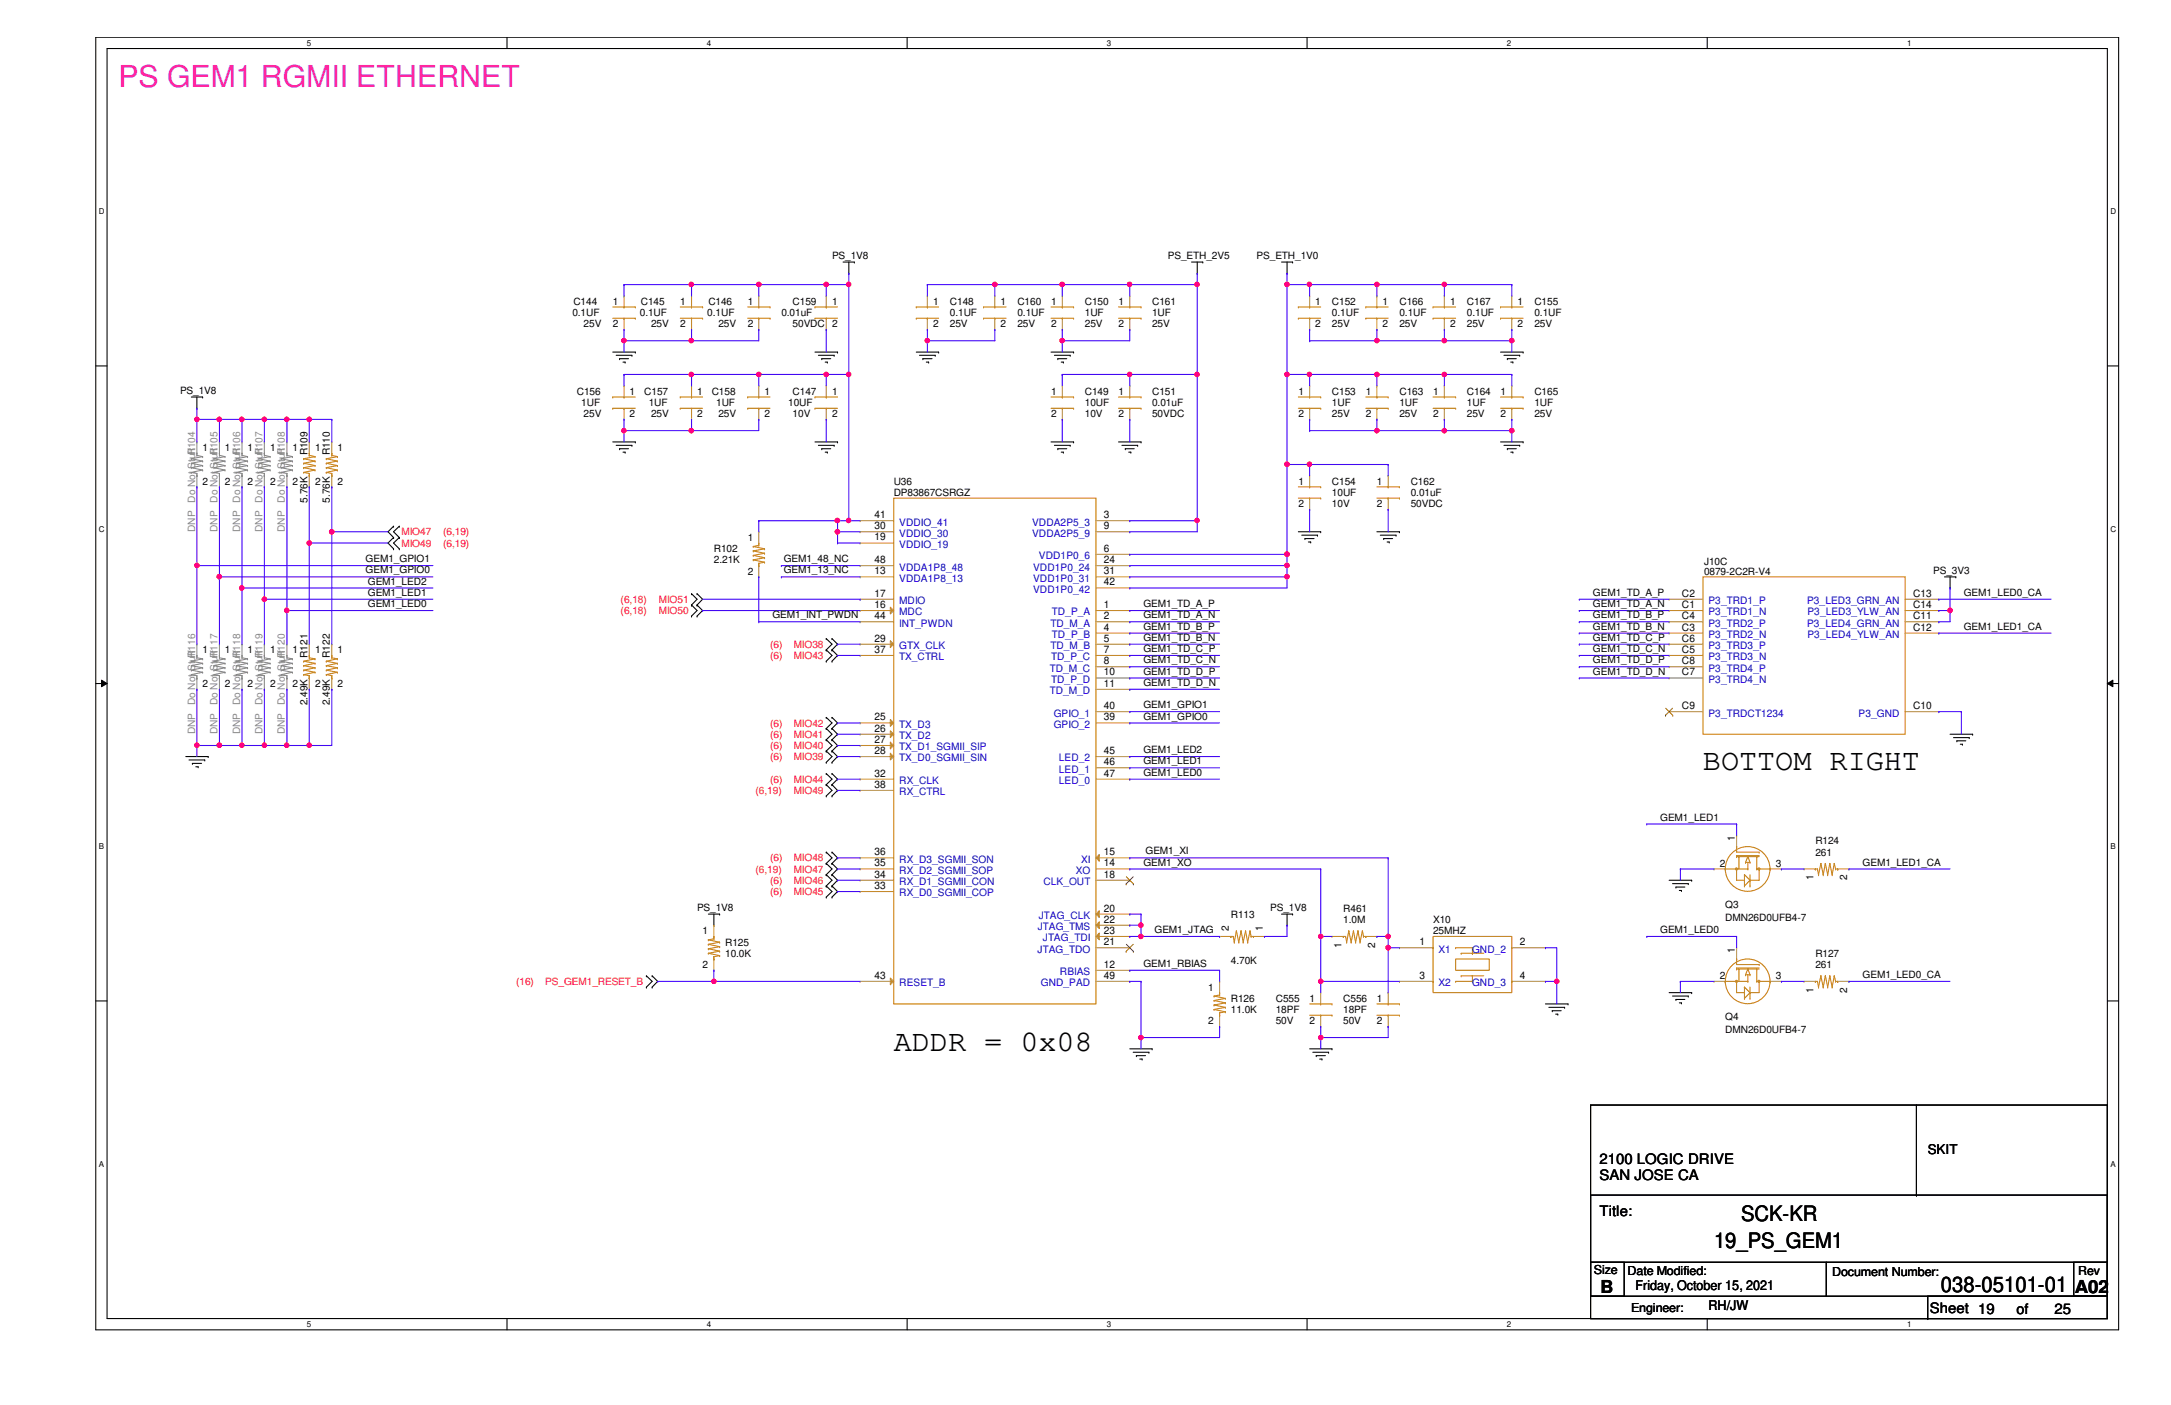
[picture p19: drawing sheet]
<svg xmlns="http://www.w3.org/2000/svg" width="432mm" height="279mm" viewBox="0 0 432 279" stroke-linecap="round" stroke-linejoin="round" font-family="sans-serif">
<defs><g id="words">
<text font-size="6" fill="#f0f" x="23.5" y="17.3">PS GEM1 RGMII ETHERNET</text>
<g font-size="6">
<text x="338.7" y="153">BOTTOM RIGHT</text>
<text x="177.8" y="208.9">ADDR = 0x08</text>
</g>
<g font-size="4.2">
<text x="346.3" y="242.8">SCK-KR</text>
<text x="340.9" y="248.2">19_PS_GEM1</text>
<text x="386" y="256.9">038-05101-01</text>
</g>
<g font-size="3.6">
<text x="318.3" y="257">B</text>
<text x="412.7" y="257">A02</text>
</g>
<g font-size="2.9">
<text x="318.1" y="231.5">2100 LOGIC DRIVE</text>
<text x="318.1" y="234.7">SAN JOSE CA</text>
<text x="318.1" y="241.8">Title:</text>
<text x="383.8" y="261">Sheet 19</text>
<text x="401.1" y="261.2">of</text>
<text x="408.6" y="261.2">25</text>
</g>
<g font-size="2.7">
<text x="383.4" y="229.5">SKIT</text>
<text x="325.3" y="256.6">Friday, October 15, 2021</text>
<text x="339.8" y="260.6">RH/JW</text>
</g>
<g font-size="2.5">
<text x="317" y="253.3">Size</text>
<text x="323.7" y="253.5">Date Modified:</text>
<text x="364.4" y="253.7">Document Number:</text>
<text x="413.3" y="253.5">Rev</text>
<text x="324.4" y="260.9">Engineer:</text>
</g>
<g font-size="2">
<text x="165.5" y="51.5">PS_1V8</text>
<text x="232.3" y="51.5">PS_ETH_2V5</text>
<text x="249.9" y="51.5">PS_ETH_1V0</text>
<text x="113.8" y="62.9">0.1UF</text>
<text x="114" y="60.7">C144</text>
<text x="116.1" y="65.1">25V</text>
<text x="121.9" y="60.7">1</text>
<text x="121.9" y="65.1">2</text>
<text x="127.3" y="62.9">0.1UF</text>
<text x="127.5" y="60.7">C145</text>
<text x="129.5" y="65.1">25V</text>
<text x="135.3" y="60.7">1</text>
<text x="135.3" y="65.1">2</text>
<text x="140.7" y="62.9">0.1UF</text>
<text x="140.9" y="60.7">C146</text>
<text x="142.9" y="65.1">25V</text>
<text x="148.7" y="60.7">1</text>
<text x="148.7" y="65.1">2</text>
<text x="155.4" y="62.9">0.01uF</text>
<text x="157.6" y="60.7">C159</text>
<text x="157.6" y="65.1">50VDC</text>
<text x="165.5" y="60.7">1</text>
<text x="165.5" y="65.1">2</text>
<text x="185.6" y="60.7">1</text>
<text x="185.6" y="65.1">2</text>
<text x="188.9" y="60.7">C148</text>
<text x="188.9" y="62.9">0.1UF</text>
<text x="188.9" y="65.1">25V</text>
<text x="199" y="60.7">1</text>
<text x="199" y="65.1">2</text>
<text x="202.4" y="60.7">C160</text>
<text x="202.4" y="62.9">0.1UF</text>
<text x="202.4" y="65.1">25V</text>
<text x="209" y="60.7">1</text>
<text x="209" y="65.1">2</text>
<text x="215.8" y="60.7">C150</text>
<text x="215.8" y="62.9">1UF</text>
<text x="215.8" y="65.1">25V</text>
<text x="222.5" y="60.7">1</text>
<text x="222.5" y="65.1">2</text>
<text x="229.2" y="60.7">C161</text>
<text x="229.2" y="62.9">1UF</text>
<text x="229.2" y="65.1">25V</text>
<text x="261.6" y="60.7">1</text>
<text x="261.6" y="65.1">2</text>
<text x="264.9" y="60.7">C152</text>
<text x="264.9" y="62.9">0.1UF</text>
<text x="264.9" y="65.1">25V</text>
<text x="275" y="60.7">1</text>
<text x="275" y="65.1">2</text>
<text x="278.3" y="60.7">C166</text>
<text x="278.3" y="62.9">0.1UF</text>
<text x="278.3" y="65.1">25V</text>
<text x="288.4" y="60.7">1</text>
<text x="288.4" y="65.1">2</text>
<text x="291.8" y="60.7">C167</text>
<text x="291.8" y="62.9">0.1UF</text>
<text x="291.8" y="65.1">25V</text>
<text x="301.8" y="60.7">1</text>
<text x="301.8" y="65.1">2</text>
<text x="305.2" y="60.7">C155</text>
<text x="305.2" y="62.9">0.1UF</text>
<text x="305.2" y="65.1">25V</text>
<text x="35.8" y="78.3">PS_1V8</text>
<text x="114.7" y="78.5">C156</text>
<text x="115.6" y="80.8">1UF</text>
<text x="116.1" y="83">25V</text>
<text x="125.2" y="78.5">1</text>
<text x="125.2" y="83">2</text>
<text x="128.1" y="78.5">C157</text>
<text x="129" y="80.8">1UF</text>
<text x="129.5" y="83">25V</text>
<text x="138.6" y="78.5">1</text>
<text x="138.6" y="83">2</text>
<text x="141.6" y="78.5">C158</text>
<text x="142.5" y="80.8">1UF</text>
<text x="142.9" y="83">25V</text>
<text x="152.1" y="78.5">1</text>
<text x="152.1" y="83">2</text>
<text x="156.8" y="80.8">10UF</text>
<text x="157.6" y="78.5">C147</text>
<text x="157.6" y="83">10V</text>
<text x="165.5" y="78.5">1</text>
<text x="165.5" y="83">2</text>
<text x="209" y="78.5">1</text>
<text x="209" y="83">2</text>
<text x="215.8" y="78.5">C149</text>
<text x="215.8" y="80.8">10UF</text>
<text x="215.8" y="83">10V</text>
<text x="222.5" y="78.5">1</text>
<text x="222.5" y="83">2</text>
<text x="229.2" y="78.5">C151</text>
<text x="229.2" y="80.8">0.01uF</text>
<text x="229.2" y="83">50VDC</text>
<text x="258.2" y="78.5">1</text>
<text x="258.2" y="83">2</text>
<text x="264.9" y="78.5">C153</text>
<text x="264.9" y="80.8">1UF</text>
<text x="264.9" y="83">25V</text>
<text x="271.7" y="78.5">1</text>
<text x="271.7" y="83">2</text>
<text x="278.3" y="78.5">C163</text>
<text x="278.3" y="80.8">1UF</text>
<text x="278.3" y="83">25V</text>
<text x="285" y="78.5">1</text>
<text x="285" y="83">2</text>
<text x="291.8" y="78.5">C164</text>
<text x="291.8" y="80.8">1UF</text>
<text x="291.8" y="83">25V</text>
<text x="298.4" y="78.5">1</text>
<text x="298.4" y="83">2</text>
<text x="305.2" y="78.5">C165</text>
<text x="305.2" y="80.8">1UF</text>
<text x="305.2" y="83">25V</text>
<text x="40.3" y="89.7">1</text>
<text x="44.7" y="89.7">1</text>
<text x="49.2" y="89.7">1</text>
<text x="53.7" y="89.7">1</text>
<text x="58.2" y="89.7">1</text>
<text x="62.7" y="89.7">1</text>
<text x="67.1" y="89.7">1</text>
<text x="61.2" y="90.6" transform="rotate(-90 61.2 90.6)">R109</text>
<text x="65.6" y="90.6" transform="rotate(-90 65.6 90.6)">R110</text>
<text x="40.3" y="96.4">2</text>
<text x="44.7" y="96.4">2</text>
<text x="49.2" y="96.4">2</text>
<text x="53.7" y="96.4">2</text>
<text x="58.2" y="96.4">2</text>
<text x="61.2" y="99.9" transform="rotate(-90 61.2 99.9)">5.76K</text>
<text x="62.7" y="96.4">2</text>
<text x="65.6" y="99.9" transform="rotate(-90 65.6 99.9)">5.76K</text>
<text x="67.1" y="96.4">2</text>
<text x="177.8" y="98.6">DP83867CSRGZ</text>
<text x="177.8" y="96.4">U36</text>
<text x="258.2" y="96.4">1</text>
<text x="258.2" y="100.9">2</text>
<text x="264.9" y="96.4">C154</text>
<text x="264.9" y="98.6">10UF</text>
<text x="264.9" y="100.9">10V</text>
<text x="273.9" y="96.4">1</text>
<text x="273.9" y="100.9">2</text>
<text x="280.6" y="96.4">C162</text>
<text x="280.6" y="98.6">0.01uF</text>
<text x="280.6" y="100.9">50VDC</text>
<text x="148.7" y="107.6">1</text>
<text x="173.9" y="103">41</text>
<text x="173.9" y="105.2">30</text>
<text x="173.9" y="107.5">19</text>
<text x="219.5" y="103">3</text>
<text x="219.5" y="105.2">9</text>
<text x="72.7" y="111.8">GEM1_GPIO1</text>
<text x="142" y="112.1">2.21K</text>
<text x="142" y="109.8">R102</text>
<text x="155.9" y="111.8">GEM1_48_NC</text>
<text x="173.9" y="112">48</text>
<text x="219.5" y="109.7">6</text>
<text x="219.5" y="112">24</text>
<text x="338.9" y="112.3">J10C</text>
<text x="72.7" y="114">GEM1_GPIO0</text>
<text x="73.2" y="116.2">GEM1_LED2</text>
<text x="73.2" y="118.5">GEM1_LED1</text>
<text x="148.7" y="114.3">2</text>
<text x="155.9" y="114">GEM1_13_NC</text>
<text x="173.9" y="114.2">13</text>
<text x="173.9" y="118.7">17</text>
<text x="219.5" y="114.2">31</text>
<text x="219.5" y="116.4">42</text>
<text x="316.8" y="118.5">GEM1_TD_A_P</text>
<text x="334.5" y="118.7">C2</text>
<text x="338.9" y="114.3">0879-2C2R-V4</text>
<text x="380.5" y="118.7">C13</text>
<text x="384.5" y="114.1">PS_3V3</text>
<text x="390.6" y="118.5">GEM1_LED0_CA</text>
<text x="73.2" y="120.7">GEM1_LED0</text>
<text x="153.6" y="123">GEM1_INT_PWDN</text>
<text x="173.9" y="120.9">16</text>
<text x="173.9" y="123.1">44</text>
<text x="219.5" y="120.9">1</text>
<text x="219.5" y="123.1">2</text>
<text x="219.5" y="125.4">4</text>
<text x="227.4" y="120.7">GEM1_TD_A_P</text>
<text x="227.4" y="123">GEM1_TD_A_N</text>
<text x="227.4" y="125.2">GEM1_TD_B_P</text>
<text x="316.8" y="120.7">GEM1_TD_A_N</text>
<text x="316.8" y="123">GEM1_TD_B_P</text>
<text x="316.8" y="125.2">GEM1_TD_B_N</text>
<text x="334.5" y="120.9">C1</text>
<text x="334.5" y="125.4">C3</text>
<text x="334.5" y="123.1">C4</text>
<text x="380.5" y="123.1">C11</text>
<text x="380.5" y="125.4">C12</text>
<text x="380.5" y="120.9">C14</text>
<text x="390.6" y="125.2">GEM1_LED1_CA</text>
<text x="40.3" y="129.9">1</text>
<text x="44.7" y="129.9">1</text>
<text x="49.2" y="129.9">1</text>
<text x="53.7" y="129.9">1</text>
<text x="58.2" y="129.9">1</text>
<text x="61.2" y="130.8" transform="rotate(-90 61.2 130.8)">R121</text>
<text x="62.7" y="129.9">1</text>
<text x="65.6" y="130.8" transform="rotate(-90 65.6 130.8)">R122</text>
<text x="67.1" y="129.9">1</text>
<text x="173.9" y="127.6">29</text>
<text x="173.9" y="129.8">37</text>
<text x="219.5" y="127.6">5</text>
<text x="219.5" y="129.8">7</text>
<text x="227.4" y="127.4">GEM1_TD_B_N</text>
<text x="227.4" y="129.7">GEM1_TD_C_P</text>
<text x="227.4" y="131.9">GEM1_TD_C_N</text>
<text x="316.8" y="127.4">GEM1_TD_C_P</text>
<text x="316.8" y="129.7">GEM1_TD_C_N</text>
<text x="316.8" y="131.9">GEM1_TD_D_P</text>
<text x="334.5" y="129.8">C5</text>
<text x="334.5" y="127.6">C6</text>
<text x="40.3" y="136.7">2</text>
<text x="44.7" y="136.7">2</text>
<text x="49.2" y="136.7">2</text>
<text x="53.7" y="136.7">2</text>
<text x="58.2" y="136.7">2</text>
<text x="62.7" y="136.7">2</text>
<text x="67.1" y="136.7">2</text>
<text x="219.5" y="132.1">8</text>
<text x="219.5" y="134.3">10</text>
<text x="219.5" y="136.6">11</text>
<text x="227.4" y="134.2">GEM1_TD_D_P</text>
<text x="227.4" y="136.4">GEM1_TD_D_N</text>
<text x="316.8" y="134.2">GEM1_TD_D_N</text>
<text x="334.5" y="134.3">C7</text>
<text x="334.5" y="132.1">C8</text>
<text x="61.2" y="140.2" transform="rotate(-90 61.2 140.2)">2.49K</text>
<text x="65.6" y="140.2" transform="rotate(-90 65.6 140.2)">2.49K</text>
<text x="173.9" y="143.3">25</text>
<text x="219.5" y="141">40</text>
<text x="219.5" y="143.3">39</text>
<text x="227.4" y="140.8">GEM1_GPIO1</text>
<text x="227.4" y="143.1">GEM1_GPIO0</text>
<text x="334.5" y="141">C9</text>
<text x="380.5" y="141">C10</text>
<text x="173.9" y="145.5">26</text>
<text x="173.9" y="147.7">27</text>
<text x="173.9" y="149.9">28</text>
<text x="219.5" y="149.9">45</text>
<text x="227.4" y="149.8">GEM1_LED2</text>
<text x="173.9" y="154.4">32</text>
<text x="219.5" y="152.2">46</text>
<text x="219.5" y="154.4">47</text>
<text x="227.4" y="152">GEM1_LED1</text>
<text x="227.4" y="154.3">GEM1_LED0</text>
<text x="173.9" y="156.7">38</text>
<text x="330.2" y="163.2">GEM1_LED1</text>
<text x="345" y="167.2" transform="rotate(-90 345 167.2)">1</text>
<text x="361.1" y="167.9">R124</text>
<text x="173.9" y="170.1">36</text>
<text x="173.9" y="172.3">35</text>
<text x="219.5" y="170.1">15</text>
<text x="219.5" y="172.3">14</text>
<text x="227.4" y="172.1">GEM1_XO</text>
<text x="227.8" y="169.9">GEM1_XI</text>
<text x="342.1" y="172.4">2</text>
<text x="353.2" y="172.4">3</text>
<text x="361.1" y="170.2">261</text>
<text x="370.5" y="172.1">GEM1_LED1_CA</text>
<text x="173.9" y="174.5">34</text>
<text x="173.9" y="176.8">33</text>
<text x="219.5" y="174.5">18</text>
<text x="360.7" y="175" transform="rotate(-90 360.7 175)">1</text>
<text x="367.4" y="175" transform="rotate(-90 367.4 175)">2</text>
<text x="138.6" y="181.1">PS_1V8</text>
<text x="139.7" y="185.8">1</text>
<text x="219.5" y="181.3">20</text>
<text x="219.5" y="183.5">22</text>
<text x="219.5" y="185.7">23</text>
<text x="229.6" y="185.5">GEM1_JTAG</text>
<text x="244.4" y="185.1" transform="rotate(-90 244.4 185.1)">2</text>
<text x="244.8" y="182.5">R113</text>
<text x="251.2" y="185.1" transform="rotate(-90 251.2 185.1)">1</text>
<text x="252.6" y="181.1">PS_1V8</text>
<text x="267.2" y="183.6">1.0M</text>
<text x="267.2" y="181.4">R461</text>
<text x="285" y="183.6">X10</text>
<text x="285" y="185.8">25MHZ</text>
<text x="330.2" y="185.5">GEM1_LED0</text>
<text x="343.2" y="180.5">Q3</text>
<text x="343.2" y="183.1">DMN26D0UFB4-7</text>
<text x="144.2" y="190.3">10.0K</text>
<text x="144.2" y="188">R125</text>
<text x="219.5" y="188">21</text>
<text x="244.8" y="191.6">4.70K</text>
<text x="266.8" y="188.5" transform="rotate(-90 266.8 188.5)">1</text>
<text x="273.5" y="188.5" transform="rotate(-90 273.5 188.5)">2</text>
<text x="282.3" y="188">1</text>
<text x="302.3" y="188">2</text>
<text x="345" y="189.6" transform="rotate(-90 345 189.6)">1</text>
<text x="361.1" y="190.3">R127</text>
<text x="139.7" y="192.5">2</text>
<text x="173.9" y="194.6">43</text>
<text x="219.5" y="192.4">12</text>
<text x="219.5" y="194.6">49</text>
<text x="227.4" y="192.3">GEM1_RBIAS</text>
<text x="240.3" y="197">1</text>
<text x="282.3" y="194.6">3</text>
<text x="302.3" y="194.6">4</text>
<text x="342.1" y="194.8">2</text>
<text x="353.2" y="194.8">3</text>
<text x="360.7" y="197.4" transform="rotate(-90 360.7 197.4)">1</text>
<text x="361.1" y="192.5">261</text>
<text x="367.4" y="197.4" transform="rotate(-90 367.4 197.4)">2</text>
<text x="370.5" y="194.5">GEM1_LED0_CA</text>
<text x="240.3" y="203.7">2</text>
<text x="244.8" y="201.5">11.0K</text>
<text x="244.8" y="199.2">R126</text>
<text x="253.7" y="199.2">C555</text>
<text x="253.7" y="201.5">18PF</text>
<text x="253.7" y="203.7">50V</text>
<text x="260.5" y="199.2">1</text>
<text x="260.5" y="203.7">2</text>
<text x="267.2" y="199.2">C556</text>
<text x="267.2" y="201.5">18PF</text>
<text x="267.2" y="203.7">50V</text>
<text x="273.9" y="199.2">1</text>
<text x="273.9" y="203.7">2</text>
<text x="343.2" y="202.8">Q4</text>
<text x="343.2" y="205.5">DMN26D0UFB4-7</text>
</g>
<g font-size="2" fill="#878787">
<text x="38.8" y="90.6" transform="rotate(-90 38.8 90.6)">R104</text>
<text x="43.3" y="90.6" transform="rotate(-90 43.3 90.6)">R105</text>
<text x="47.8" y="90.6" transform="rotate(-90 47.8 90.6)">R106</text>
<text x="52.2" y="90.6" transform="rotate(-90 52.2 90.6)">R107</text>
<text x="56.7" y="90.6" transform="rotate(-90 56.7 90.6)">R108</text>
<text x="38.8" y="99.9" transform="rotate(-90 38.8 99.9)">Do Not Stuff</text>
<text x="43.3" y="99.9" transform="rotate(-90 43.3 99.9)">Do Not Stuff</text>
<text x="47.8" y="99.9" transform="rotate(-90 47.8 99.9)">Do Not Stuff</text>
<text x="52.2" y="99.9" transform="rotate(-90 52.2 99.9)">Do Not Stuff</text>
<text x="56.7" y="99.9" transform="rotate(-90 56.7 99.9)">Do Not Stuff</text>
<text x="38.8" y="105.7" transform="rotate(-90 38.8 105.7)">DNP</text>
<text x="43.3" y="105.7" transform="rotate(-90 43.3 105.7)">DNP</text>
<text x="47.8" y="105.7" transform="rotate(-90 47.8 105.7)">DNP</text>
<text x="52.2" y="105.7" transform="rotate(-90 52.2 105.7)">DNP</text>
<text x="56.7" y="105.7" transform="rotate(-90 56.7 105.7)">DNP</text>
<text x="38.8" y="130.8" transform="rotate(-90 38.8 130.8)">R116</text>
<text x="43.3" y="130.8" transform="rotate(-90 43.3 130.8)">R117</text>
<text x="47.8" y="130.8" transform="rotate(-90 47.8 130.8)">R118</text>
<text x="52.2" y="130.8" transform="rotate(-90 52.2 130.8)">R119</text>
<text x="56.7" y="130.8" transform="rotate(-90 56.7 130.8)">R120</text>
<text x="38.8" y="140.2" transform="rotate(-90 38.8 140.2)">Do Not Stuff</text>
<text x="43.3" y="140.2" transform="rotate(-90 43.3 140.2)">Do Not Stuff</text>
<text x="47.8" y="140.2" transform="rotate(-90 47.8 140.2)">Do Not Stuff</text>
<text x="52.2" y="140.2" transform="rotate(-90 52.2 140.2)">Do Not Stuff</text>
<text x="56.7" y="140.2" transform="rotate(-90 56.7 140.2)">Do Not Stuff</text>
<text x="38.8" y="146" transform="rotate(-90 38.8 146)">DNP</text>
<text x="43.3" y="146" transform="rotate(-90 43.3 146)">DNP</text>
<text x="47.8" y="146" transform="rotate(-90 47.8 146)">DNP</text>
<text x="52.2" y="146" transform="rotate(-90 52.2 146)">DNP</text>
<text x="56.7" y="146" transform="rotate(-90 56.7 146)">DNP</text>
</g>
<g font-size="2" fill="#f00">
<text x="79.8" y="106.5">MIO47</text>
<text x="88.1" y="106.5">(6,19)</text>
<text x="79.8" y="108.7">MIO49</text>
<text x="88.1" y="108.7">(6,19)</text>
<text x="123.4" y="119.9">(6,18)</text>
<text x="131" y="119.9">MIO51</text>
<text x="123.4" y="122.1">(6,18)</text>
<text x="131" y="122.1">MIO50</text>
<text x="153.2" y="131.1">(6)</text>
<text x="153.2" y="128.8">(6)</text>
<text x="157.9" y="131.1">MIO43</text>
<text x="157.9" y="128.8">MIO38</text>
<text x="153.2" y="146.7">(6)</text>
<text x="153.2" y="144.5">(6)</text>
<text x="153.2" y="148.9">(6)</text>
<text x="157.9" y="146.7">MIO41</text>
<text x="157.9" y="144.5">MIO42</text>
<text x="157.9" y="148.9">MIO40</text>
<text x="153.2" y="155.7">(6)</text>
<text x="153.2" y="151.2">(6)</text>
<text x="157.9" y="155.7">MIO44</text>
<text x="157.9" y="151.2">MIO39</text>
<text x="150.3" y="157.9">(6,19)</text>
<text x="157.9" y="157.9">MIO49</text>
<text x="150.3" y="173.5">(6,19)</text>
<text x="153.2" y="171.3">(6)</text>
<text x="157.9" y="173.5">MIO47</text>
<text x="157.9" y="171.3">MIO48</text>
<text x="153.2" y="178">(6)</text>
<text x="153.2" y="175.8">(6)</text>
<text x="157.9" y="178">MIO45</text>
<text x="157.9" y="175.8">MIO46</text>
<text x="102.7" y="195.9">(16)</text>
<text x="108.5" y="195.9">PS_GEM1_RESET_B</text>
</g>
<g font-size="2" fill="#00c">
<text x="178.9" y="104.5">VDDIO_41</text>
<text x="178.9" y="106.7">VDDIO_30</text>
<text x="205.3" y="104.5">VDDA2P5_3</text>
<text x="205.3" y="106.7">VDDA2P5_9</text>
<text x="178.9" y="109">VDDIO_19</text>
<text x="178.9" y="113.5">VDDA1P8_48</text>
<text x="205.5" y="113.5">VDD1P0_24</text>
<text x="206.6" y="111.2">VDD1P0_6</text>
<text x="178.9" y="115.7">VDDA1P8_13</text>
<text x="205.5" y="115.7">VDD1P0_31</text>
<text x="205.5" y="117.9">VDD1P0_42</text>
<text x="178.9" y="120.1">MDIO</text>
<text x="178.9" y="122.4">MDC</text>
<text x="178.9" y="124.6">INT_PWDN</text>
<text x="208.9" y="124.6">TD_M_A</text>
<text x="209.2" y="122.4">TD_P_A</text>
<text x="339.8" y="122.4">P3_TRD1_N</text>
<text x="339.8" y="120.1">P3_TRD1_P</text>
<text x="339.8" y="124.6">P3_TRD2_P</text>
<text x="359.4" y="124.6">P3_LED4_GRN_AN</text>
<text x="359.4" y="120.1">P3_LED3_GRN_AN</text>
<text x="359.5" y="122.4">P3_LED3_YLW_AN</text>
<text x="178.9" y="129.1">GTX_CLK</text>
<text x="178.9" y="131.3">TX_CTRL</text>
<text x="208.9" y="129.1">TD_M_B</text>
<text x="209.1" y="131.3">TD_P_C</text>
<text x="209.2" y="126.9">TD_P_B</text>
<text x="339.8" y="126.9">P3_TRD2_N</text>
<text x="339.8" y="131.3">P3_TRD3_N</text>
<text x="339.8" y="129.1">P3_TRD3_P</text>
<text x="359.5" y="126.9">P3_LED4_YLW_AN</text>
<text x="208.8" y="133.6">TD_M_C</text>
<text x="209.1" y="135.8">TD_P_D</text>
<text x="339.8" y="135.8">P3_TRD4_N</text>
<text x="339.8" y="133.6">P3_TRD4_P</text>
<text x="208.8" y="138">TD_M_D</text>
<text x="209.6" y="142.5">GPIO_1</text>
<text x="339.8" y="142.5">P3_TRDCT1234</text>
<text x="369.7" y="142.5">P3_GND</text>
<text x="178.9" y="147">TX_D2</text>
<text x="178.9" y="149.2">TX_D1_SGMII_SIP</text>
<text x="178.9" y="144.7">TX_D3</text>
<text x="209.6" y="144.7">GPIO_2</text>
<text x="178.9" y="151.4">TX_D0_SGMII_SIN</text>
<text x="178.9" y="155.9">RX_CLK</text>
<text x="210.6" y="151.4">LED_2</text>
<text x="210.6" y="153.7">LED_1</text>
<text x="210.6" y="155.9">LED_0</text>
<text x="178.9" y="158.2">RX_CTRL</text>
<text x="178.9" y="171.6">RX_D3_SGMII_SON</text>
<text x="178.9" y="173.8">RX_D2_SGMII_SOP</text>
<text x="214" y="173.8">XO</text>
<text x="215.1" y="171.6">XI</text>
<text x="178.9" y="176">RX_D1_SGMII_CON</text>
<text x="178.9" y="178.3">RX_D0_SGMII_COP</text>
<text x="207.5" y="176">CLK_OUT</text>
<text x="206.4" y="185">JTAG_TMS</text>
<text x="206.6" y="182.8">JTAG_CLK</text>
<text x="206.4" y="189.4">JTAG_TDO</text>
<text x="207.4" y="187.2">JTAG_TDI</text>
<text x="286.1" y="189.4">X1</text>
<text x="292.8" y="189.4">GND_2</text>
<text x="178.9" y="196.1">RESET_B</text>
<text x="207" y="196.1">GND_PAD</text>
<text x="210.8" y="193.9">RBIAS</text>
<text x="286.1" y="196.1">X2</text>
<text x="292.8" y="196.1">GND_3</text>
</g>
<g font-size="1.6">
<text x="61" y="9.1">5</text>
<text x="140.6" y="9.1">4</text>
<text x="220.2" y="9.1">3</text>
<text x="299.7" y="9.1">2</text>
<text x="379.3" y="9.1">1</text>
<text x="19.6" y="42.6">D</text>
<text x="419.7" y="42.6">D</text>
<text x="19.6" y="105.7">C</text>
<text x="419.7" y="105.7">C</text>
<text x="19.6" y="168.9">B</text>
<text x="419.7" y="168.9">B</text>
<text x="19.6" y="232">A</text>
<text x="419.7" y="232">A</text>
<text x="61" y="263.9">5</text>
<text x="140.6" y="263.9">4</text>
<text x="220.2" y="263.9">3</text>
<text x="299.7" y="263.9">2</text>
<text x="379.3" y="263.9">1</text>
</g>
</g></defs>
<path d="M19.1 7.4h402.3v257.1h-402.3zM21.3 9.7h397.8v252.5h-397.8z" fill="none" stroke="#000" stroke-width=".21"/>
<g fill="#fff">
<path d="M61 7.7h.9v1.7h-.9z"/>
<path d="M61 262.5h.9v1.7h-.9z"/>
</g>
<path d="M100.8 7.4v2.3M100.8 262.2v2.3" fill="none" stroke="#000" stroke-width=".21"/>
<g fill="#fff">
<path d="M140.6 7.7h.9v1.7h-.9z"/>
<path d="M140.6 262.5h.9v1.7h-.9z"/>
</g>
<path d="M180.4 7.4v2.3M180.4 262.2v2.3" fill="none" stroke="#000" stroke-width=".21"/>
<g fill="#fff">
<path d="M220.2 7.7h.9v1.7h-.9z"/>
<path d="M220.2 262.5h.9v1.7h-.9z"/>
</g>
<path d="M260 7.4v2.3M260 262.2v2.3" fill="none" stroke="#000" stroke-width=".21"/>
<g fill="#fff">
<path d="M299.7 7.7h.9v1.7h-.9z"/>
<path d="M299.7 262.5h.9v1.7h-.9z"/>
</g>
<path d="M339.6 7.4v2.3M339.6 262.2v2.3" fill="none" stroke="#000" stroke-width=".21"/>
<g fill="#fff">
<path d="M379.3 7.7h.9v1.7h-.9z"/>
<path d="M379.3 262.5h.9v1.7h-.9z"/>
<path d="M19.6 41.2h1.2v1.8h-1.2z"/>
<path d="M419.7 41.2h1.2v1.8h-1.2z"/>
<path d="M19.6 104.3h1.2v1.8h-1.2z"/>
<path d="M419.7 104.3h1.2v1.8h-1.2z"/>
</g>
<path d="M19.1 72.8h2.2M419.1 72.8h2.3" fill="none" stroke="#000" stroke-width=".21"/>
<g fill="#fff">
<path d="M19.6 167.5h1.1v1.7h-1.1z"/>
<path d="M419.7 167.5h1.1v1.7h-1.1z"/>
</g>
<path d="M19.1 135.9h2.2M419.1 135.9h2.3" fill="none" stroke="#000" stroke-width=".21"/>
<path d="M20.2 135.3l1.1 .6-1.1 .7zM419.1 135.9l1.1-.6v1.3z" fill="#000"/>
<path d="M20.2 135.3l1.1 .6-1.1 .7zM419.1 135.9l1.1-.6v1.3z" fill="none" stroke="#000" stroke-width=".2"/>
<g fill="#fff">
<path d="M19.6 230.6h1.1v1.8h-1.1z"/>
<path d="M419.7 230.6h1.1v1.8h-1.1z"/>
</g>
<g fill="none" stroke="#000" stroke-width=".21">
<path d="M167.7 52.1h2.2M168.8 54.4h.1M168.8 52.1v2.3M169.9 52.1h.1M237 52.1h2.2M238.1 54.4h.1M238.1 52.1v2.3M239.2 52.1h.1M254.9 52.1h2.2M256 54.4h.1M256 52.1v2.3M257.1 52.1h.1"/>
<path d="M38.1 79h2.2M39.2 79v2.2M40.3 79h.1M121.9 70h4.5M122.6 70.7h3.1M123.2 71.3h.1M123.2 71.3h1.8M123.9 72h.4M124.3 72h.1M125.7 70.7h.1M126.4 70h.1M162.1 70h4.5"/>
<path d="M162.8 70.7h3.1M163.4 71.3h.1M163.4 71.3h1.8M164.1 72h.4M164.5 72h.1M165.9 70.7h.1M166.6 70h.1M182.2 70h4.5M182.9 70.7h3.1M183.6 71.3h.1M183.6 71.3h1.8M184.2 72h.5"/>
<path d="M184.7 72h.1M186 70.7h.1M186.7 70h.1M209 70h4.5M209.7 70.7h3.2M210.4 71.3h.1M210.4 71.3h1.8M211.1 72h.4M211.5 72h.1M212.9 70.7h.1M213.5 70h.1M298.5 70h4.4"/>
<path d="M299.1 70.7h3.2M299.8 71.3h.1M299.8 71.3h1.8M300.5 72h.4M300.9 72h.1M302.3 70.7h.1M302.9 70h.1M39.2 81.2h.1M121.9 87.9h4.5M122.6 88.6h3.1M123.2 89.2h.1M123.2 89.2h1.8"/>
<path d="M123.9 89.9h.4M124.3 89.9h.1M125.7 88.6h.1M126.4 87.9h.1M162.1 87.9h4.5M162.8 88.6h3.1M163.4 89.2h.1M163.4 89.2h1.8M164.1 89.9h.4M164.5 89.9h.1M165.9 88.6h.1M166.6 87.9h.1"/>
<path d="M209 87.9h4.5M209.7 88.6h3.2M210.4 89.2h.1M210.4 89.2h1.8M211.1 89.9h.4M211.5 89.9h.1M212.9 88.6h.1M213.5 87.9h.1M222.5 87.9h4.4M223.1 88.6h3.2M223.8 89.2h.1M223.8 89.2h1.8"/>
<path d="M224.5 89.9h.4M224.9 89.9h.1M226.3 88.6h.1M226.9 87.9h.1M298.5 87.9h4.4M299.1 88.6h3.2M299.8 89.2h.1M299.8 89.2h1.8M300.5 89.9h.4M300.9 89.9h.1M302.3 88.6h.1M302.9 87.9h.1"/>
<path d="M78.3 104.6h.1M78.3 106.9h.1M78.3 109.1h.1M78.3 104.6l-1.1 1.1 1.1 1.2M78.3 106.9l-1.1 1.1 1.1 1.1M79.4 106.9h.1M79.4 104.6h.1M79.4 109.1h.1M79.4 104.6l-1.1 1.1 1.1 1.2M79.4 106.9l-1.1 1.1 1.1 1.1M137.5 118.1h.1M137.5 118.1l1.1 1.1-1.1 1.1"/>
<path d="M138.6 118.1h.1M138.6 118.1l1.1 1.1-1.1 1.1M258.2 105.7h4.5M258.9 106.4h3.1M259.5 107.1h.1M259.5 107.1h1.9M260.2 107.8h.5M260.7 107.8h.1M262 106.4h.1M262.7 105.7h.1M273.9 105.7h4.4M274.5 106.4h3.2"/>
<path d="M275.2 107.1h.1M275.2 107.1h1.8M275.9 107.8h.4M276.3 107.8h.1M277.7 106.4h.1M278.3 105.7h.1M386.8 114.7h2.2M387.9 116.9h.1M387.9 114.7v2.2M389 114.7h.1M137.5 120.3h.1M137.5 122.5h.1"/>
<path d="M137.5 120.3l1.1 1.1-1.1 1.1M138.6 120.3h.1M138.6 122.5h.1M138.6 120.3l1.1 1.1-1.1 1.1M164.3 131.5h.1M164.3 129.2h.1M164.3 127h.1M164.3 129.2l1.2 1.1-1.2 1.2M164.3 127l1.2 1.1-1.2 1.1M165.5 129.2h.1M165.5 131.5h.1M165.5 127h.1"/>
<path d="M165.5 129.2l1.1 1.1-1.1 1.2M165.5 127l1.1 1.1-1.1 1.1M37 150.5h4.4M37.6 151.1h3.1M38.3 151.8h.1M38.3 151.8h1.8M38.9 152.5h.5M39.4 152.5h.1M40.7 151.1h.1M41.4 150.5h.1M164.3 147.1h.1M164.3 144.9h.1"/>
<path d="M164.3 156h.1M164.3 153.8h.1M164.3 142.7h.1M164.3 151.6h.1M164.3 149.4h.1M164.3 158.3h.1M164.3 144.9l1.2 1.1-1.2 1.1M164.3 153.8l1.2 1.1-1.2 1.1M164.3 142.7l1.2 1.1-1.2 1.1M164.3 149.4l1.2 1.1-1.2 1.1M164.3 147.1l1.2 1.2-1.2 1.1M164.3 156l1.2 1.2-1.2 1.1"/>
<path d="M165.5 144.9h.1M165.5 147.1h.1M165.5 153.8h.1M165.5 156h.1M165.5 142.7h.1M165.5 149.4h.1M165.5 151.6h.1M165.5 158.3h.1M165.5 144.9l1.1 1.1-1.1 1.1M165.5 153.8l1.1 1.1-1.1 1.1M165.5 142.7l1.1 1.1-1.1 1.1M165.5 149.4l1.1 1.1-1.1 1.1"/>
<path d="M165.5 147.1l1.1 1.2-1.1 1.1M165.5 156l1.1 1.2-1.1 1.1M387.9 146h4.4M388.5 146.7h3.2M389.2 147.3h.1M389.2 147.3h1.8M389.9 148h.4M390.3 148h.1M391.7 146.7h.1M392.3 146h.1M164.3 178.4h.1M164.3 176.2h.1"/>
<path d="M164.3 173.9h.1M164.3 171.7h.1M164.3 169.5h.1M164.3 176.2l1.2 1.1-1.2 1.1M164.3 173.9l1.2 1.1-1.2 1.2M164.3 171.7l1.2 1.1-1.2 1.1M164.3 169.5l1.2 1.1-1.2 1.1M165.5 176.2h.1M165.5 178.4h.1M165.5 173.9h.1M165.5 171.7h.1M165.5 169.5h.1"/>
<path d="M165.5 176.2l1.1 1.1-1.1 1.1M165.5 173.9l1.1 1.1-1.1 1.2M165.5 171.7l1.1 1.1-1.1 1.1M165.5 169.5l1.1 1.1-1.1 1.1M332 175h4.5M332.7 175.7h3.1M333.3 176.4h.1M333.3 176.4h1.8M334 177.1h.4M334.4 177.1h.1M335.8 175.7h.1M336.5 175h.1"/>
<path d="M19.1 199.1h2.2M128.6 196.3h.1M128.6 194.1h.1M128.6 194.1l1.1 1.1-1.1 1.1M129.7 194.1h.1M129.7 196.3h.1M129.7 194.1l1.1 1.1-1.1 1.1M140.9 181.8h2.2M142 184h.1M142 181.8v2.2M143.1 181.8h.1M254.9 181.8h2.2"/>
<path d="M256 184h.1M256 181.8v2.2M257.1 181.8h.1M307.4 199.6h4.5M311.9 199.6h.1M332 197.4h4.5M332.7 198.1h3.1M333.3 198.8h.1M333.3 198.8h1.8M334 199.4h.4M334.4 199.4h.1M335.8 198.1h.1"/>
<path d="M336.5 197.4h.1M419.1 199.1h2.3M224.7 208.6h4.5M225.4 209.3h3.1M226 209.9h.1M226 209.9h1.8M226.7 210.6h.5M227.2 210.6h.1M228.5 209.3h.1M229.2 208.6h.1M260.5 208.6h4.4M261.1 209.3h3.1"/>
<path d="M261.8 209.9h.1M261.8 209.9h1.8M262.5 210.6h.4M262.9 210.6h.1M264.2 209.3h.1M264.9 208.6h.1M308.1 200.3h3.1M308.7 201h.1M308.7 201h1.8M309.4 201.7h.4M309.8 201.7h.1M311.2 200.3h.1"/>
<path d="M316.4 219.8h102.7v42.4h-102.7zM381.2 219.8v17.9M316.4 237.7h102.7v13.3h-102.7zM381.2 237.7h.1M316.4 251h46.9v6.8h-46.9zM316.4 251h6.6v6.8h-6.6zM363.3 251h55.8v6.8h-55.8zM383.4 257.8h35.7v4.4h-35.7zM412.5 251h6.6v6.8h-6.6zM316.4 262.2h67M383.4 262.2h.1"/>
</g>
<g fill="none" stroke="#cc8006" stroke-width=".21">
<path d="M121.9 79h.1M121.9 79h4.5M121.9 63.3h4.5M121.9 61h4.5M124.1 79h.1M124.1 63.3h.1M124.1 61h.1M126.4 63.3h.1M126.4 61h.1M135.3 79h.1M135.3 79h4.4M135.3 63.3h4.4"/>
<path d="M135.3 61h4.4M137.5 79h.1M137.5 63.3h.1M137.5 61h.1M139.7 63.3h.1M139.7 61h.1M148.7 63.3h4.5M148.7 61h4.5M150.9 63.3h.1M150.9 61h.1M153.2 63.3h.1M153.2 61h.1"/>
<path d="M162.1 63.3h.1M162.1 61h.1M162.1 79h.1M162.1 79h4.5M162.1 63.3h4.5M162.1 61h4.5M164.3 63.3h.1M164.3 61h.1M164.3 79h.1M182.2 63.3h.1M182.2 61h.1M182.2 63.3h4.5"/>
<path d="M182.2 61h4.5M184.4 63.3h.1M184.4 61h.1M195.6 63.3h.1M195.6 61h.1M195.6 63.3h4.5M195.6 61h4.5M197.9 63.3h.1M197.9 61h.1M209 79h4.5M211.3 79h.1M213.5 79h.1"/>
<path d="M222.5 79h4.4M224.7 79h.1M226.9 79h.1M258.2 63.3h.1M258.2 61h.1M258.2 79h4.5M258.2 63.3h4.5M258.2 61h4.5M260.5 63.3h.1M260.5 61h.1M260.5 79h.1M262.7 79h.1"/>
<path d="M285 79h4.5M287.3 79h.1M289.5 79h.1M298.5 63.3h.1M298.5 61h.1M298.5 79h4.4M298.5 63.3h4.4M298.5 61h4.4M300.7 79h.1M300.7 63.3h.1M300.7 61h.1M302.9 79h.1"/>
<path d="M60.4 91.2h.1M60.4 93.9h.1M60.4 93h.1M60.4 92.1h.1M60.4 93.9l1.1 .2M60.4 93l2.3 .5M60.4 92.1l2.3 .5M60.4 91.2l2.3 .5M61.5 90.1h.1M61.5 94.6h.1M61.5 94.1h.1M61.5 90.6h.1"/>
<path d="M61.5 90.1v.5M61.5 94.1v.5M61.5 90.6l1.2 .2M62.7 93.5h.1M62.7 92.6h.1M62.7 91.7h.1M62.7 90.8h.1M62.7 90.8l-2.3 .4M62.7 93.5l-2.3 .4M62.7 92.6l-2.3 .4M62.7 91.7l-2.3 .4M64.9 91.2h.1"/>
<path d="M64.9 93.9h.1M64.9 93h.1M64.9 92.1h.1M64.9 93.9l1.1 .2M64.9 93l2.2 .5M64.9 92.1l2.2 .5M64.9 91.2l2.2 .5M66 90.1h.1M66 94.6h.1M66 94.1h.1M66 90.6h.1M66 90.1v.5"/>
<path d="M66 94.1v.5M66 90.6l1.1 .2M67.1 93.5h.1M67.1 92.6h.1M67.1 91.7h.1M67.1 90.8h.1M67.1 90.8l-2.2 .4M67.1 93.5l-2.2 .4M67.1 92.6l-2.2 .4M67.1 91.7l-2.2 .4M121.9 81.2h.1M121.9 81.2h4.5"/>
<path d="M124.1 81.2h.1M135.3 81.2h.1M135.3 81.2h4.4M137.5 81.2h.1M162.1 81.2h.1M162.1 81.2h4.5M164.3 81.2h.1M177.8 99.1h40.2v100.5h-40.2zM209 81.2h4.5M211.3 81.2h.1M213.5 81.2h.1M222.5 81.2h4.4"/>
<path d="M224.7 81.2h.1M226.9 81.2h.1M258.2 81.2h4.5M258.2 99.1h4.5M258.2 96.8h4.5M260.5 81.2h.1M260.5 99.1h.1M260.5 96.8h.1M262.7 81.2h.1M262.7 99.1h.1M262.7 96.8h.1M273.9 99.1h4.4"/>
<path d="M273.9 96.8h4.4M276.1 99.1h.1M276.1 96.8h.1M278.3 99.1h.1M278.3 96.8h.1M285 81.2h4.5M287.3 81.2h.1M289.5 81.2h.1M298.5 81.2h4.4M300.7 81.2h.1M302.9 81.2h.1M338.7 114.7h40.2v31.3h-40.2z"/>
<path d="M60.4 131.5h.1M60.4 134.2h.1M60.4 133.3h.1M60.4 132.4h.1M60.4 134.2l1.1 .2M60.4 133.3l2.3 .4M60.4 132.4l2.3 .4M60.4 131.5l2.3 .4M61.5 130.3h.1M61.5 134.8h.1M61.5 134.4h.1M61.5 130.8h.1"/>
<path d="M61.5 130.3v.5M61.5 134.4v.4M61.5 130.8l1.2 .2M62.7 133.7h.1M62.7 132.8h.1M62.7 131.9h.1M62.7 131h.1M62.7 131l-2.3 .5M62.7 133.7l-2.3 .5M62.7 132.8l-2.3 .5M62.7 131.9l-2.3 .5M64.9 131.5h.1"/>
<path d="M64.9 134.2h.1M64.9 133.3h.1M64.9 132.4h.1M64.9 132.4l2.2 .4M64.9 134.2l1.1 .2M64.9 133.3l2.2 .4M64.9 131.5l2.2 .4M66 130.3h.1M66 134.8h.1M66 134.4h.1M66 130.8h.1M66 130.3v.5"/>
<path d="M66 134.4v.4M66 130.8l1.1 .2M67.1 133.7h.1M67.1 132.8h.1M67.1 131.9h.1M67.1 131h.1M67.1 131l-2.2 .5M67.1 133.7l-2.2 .5M67.1 132.8l-2.2 .5M67.1 131.9l-2.2 .5M361.1 172.8h.1M361.1 172.8h.4"/>
<path d="M361.5 172.8h.1M361.5 172.8l.2 1.1M361.7 173.9h.1M362.2 171.7h.1M362.2 171.7l-.5 2.2M362.2 171.7l.4 2.2M362.6 173.9h.1M363.1 171.7h.1M363.1 171.7l.4 2.2M363.1 171.7l-.5 2.2M363.5 173.9h.1M363.9 171.7h.1"/>
<path d="M363.9 171.7l.5 2.2M363.9 171.7l-.4 2.2M364.4 173.9h.1M364.8 171.7h.1M364.8 171.7l.3 1.1M364.8 171.7l-.4 2.2M365.1 172.8h.1M365.1 172.8h.4M365.5 172.8h.1M140.9 189.6h.1M140.9 188.7h.1M140.9 187.8h.1"/>
<path d="M140.9 186.9h.1M140.9 186.9l2.2 .5M140.9 189.6l2.2 .4M140.9 188.7l2.2 .4M140.9 187.8l2.2 .5M142 186.2h.1M142 190.7h.1M142 190.2h.1M142 186.7h.1M142 186.2v.5M142 190.2v.5M142 186.7l-1.1 .2"/>
<path d="M143.1 187.4h.1M143.1 190h.1M143.1 189.1h.1M143.1 188.3h.1M143.1 190l-1.1 .2M143.1 189.1l-2.2 .5M143.1 188.3l-2.2 .4M143.1 187.4l-2.2 .4M241.5 199.9h.1M241.5 199h.1M241.5 198.1h.1M241.5 198.1l2.2 .4"/>
<path d="M241.5 199.9l2.2 .4M241.5 199l2.2 .4M242.6 197.4h.1M242.6 197.9h.1M242.6 197.4v.5M242.6 197.9l-1.1 .2M243.7 198.5h.1M243.7 199.4h.1M243.7 199.4l-2.2 .5M243.7 198.5l-2.2 .5M260.5 199.6h4.4M262.7 199.6h.1"/>
<path d="M264.9 199.6h.1M267.2 186.2h.1M267.2 186.2h.4M267.6 186.2h.1M267.6 186.2l.2 1.2M267.8 187.4h.1M268.3 185.1h.1M268.3 185.1l-.5 2.3M268.3 185.1l.4 2.3M268.7 187.4h.1M269.2 185.1h.1M269.2 185.1l.4 2.3"/>
<path d="M269.2 185.1l-.5 2.3M269.6 187.4h.1M270.1 185.1h.1M270.1 185.1l.4 2.3M270.1 185.1l-.5 2.3M270.5 187.4h.1M271 185.1h.1M271 185.1l.2 1.1M271 185.1l-.5 2.3M271.2 186.2h.1M271.2 186.2h.5M271.7 186.2h.1"/>
<path d="M273.9 199.6h4.4M276.1 199.6h.1M278.3 199.6h.1M285 186.2h15.7v11.2h-15.7zM285 188.5h.1M285 195.2h.1M289.5 190.7h6.7v2.3h-6.7zM289.5 195.2h.1M289.5 188.5h.1M289.5 195.2h3.4M289.5 188.5h3.4M290.6 189.6h.1"/>
<path d="M290.6 194.1h.1M290.6 189.6h4.5M290.6 194.1h4.5M292.9 194.1h.1M292.9 195.2h.1M292.9 189.6h.1M292.9 188.5h.1M292.9 188.5v1.1M292.9 194.1v1.1M300.7 195.2h.1M300.7 188.5h.1M361.1 195.2h.1"/>
<path d="M361.1 195.2h.4M361.5 195.2h.1M361.5 195.2l.2 1.1M361.7 196.3h.1M362.2 194.1h.1M362.2 194.1l-.5 2.2M362.2 194.1l.4 2.2M362.6 196.3h.1M363.1 194.1h.1M363.1 194.1l.4 2.2M363.1 194.1l-.5 2.2M363.5 196.3h.1"/>
<path d="M363.9 194.1h.1M363.9 194.1l.5 2.2M363.9 194.1l-.4 2.2M364.4 196.3h.1M364.8 194.1h.1M364.8 194.1l.3 1.1M364.8 194.1l-.4 2.2M365.1 195.2h.1M365.1 195.2h.4M365.5 195.2h.1M241.5 200.7h.1M241.5 200.7l2.2 .5"/>
<path d="M242.6 201.9h.1M242.6 201.4h.1M242.6 201.4v.5M243.7 201.2h.1M243.7 200.3h.1M243.7 201.2l-1.1 .2M243.7 200.3l-2.2 .4M260.5 201.9h4.4M262.7 201.9h.1M264.9 201.9h.1M273.9 201.9h4.4M276.1 201.9h.1"/>
<path d="M278.3 201.9h.1"/>
</g>
<g fill="none" stroke="#a84" stroke-width=".21">
<path d="M124.1 58.8h.1M124.1 58.8v2.2M137.5 58.8h.1M137.5 58.8v2.2M150.9 58.8h.1M150.9 58.8v2.2M164.3 58.8h.1M164.3 58.8v2.2M184.4 58.8h.1M184.4 58.8v2.2M197.9 58.8h.1M197.9 58.8v2.2"/>
<path d="M260.5 58.8h.1M260.5 58.8v2.2M300.7 58.8h.1M300.7 58.8v2.2M124.1 76.7h.1M124.1 65.5h.1M124.1 63.3v2.2M124.1 76.7v2.3M137.5 76.7h.1M137.5 65.5h.1M137.5 63.3v2.2M137.5 76.7v2.3"/>
<path d="M150.9 65.5h.1M150.9 63.3v2.2M164.3 65.5h.1M164.3 76.7h.1M164.3 63.3v2.2M164.3 76.7v2.3M184.4 65.5h.1M184.4 63.3v2.2M197.9 65.5h.1M197.9 63.3v2.2M211.3 76.7h.1M211.3 76.7v2.3"/>
<path d="M224.7 76.7h.1M224.7 76.7v2.3M260.5 65.5h.1M260.5 76.7h.1M260.5 63.3v2.2M260.5 76.7v2.3M287.3 76.7h.1M287.3 76.7v2.3M300.7 76.7h.1M300.7 65.5h.1M300.7 63.3v2.2M300.7 76.7v2.3"/>
<path d="M61.5 87.9h.1M61.5 96.8h.1M61.5 87.9v2.2M61.5 94.6v2.2M66 87.9h.1M66 96.8h.1M66 87.9v2.2M66 94.6v2.2M124.1 83.4h.1M124.1 81.2v2.2M137.5 83.4h.1M137.5 81.2v2.2"/>
<path d="M164.3 83.4h.1M164.3 81.2v2.2M211.3 83.4h.1M211.3 81.2v2.2M224.7 83.4h.1M224.7 81.2v2.2M260.5 83.4h.1M260.5 94.6h.1M260.5 81.2v2.2M260.5 94.6v2.2M260.5 99.1v2.2M276.1 94.6h.1"/>
<path d="M276.1 94.6v2.2M276.1 99.1v2.2M287.3 83.4h.1M287.3 81.2v2.2M300.7 83.4h.1M300.7 81.2v2.2M171.1 103.5h.1M171.1 105.7h.1M171.1 108h.1M171.1 112.5h.1M171.1 114.7h.1M171.1 119.2h.1"/>
<path d="M171.1 119.2h6.7M171.1 103.5h6.7M171.1 105.7h6.7M171.1 108h6.7M171.1 112.5h6.7M171.1 114.7h6.7M260.5 101.3h.1M276.1 101.3h.1M332 119.2h.1M332 119.2h6.7M378.9 119.2h6.7M385.6 119.2h.1"/>
<path d="M61.5 128.1h.1M61.5 137.1h.1M61.5 128.1v2.2M61.5 134.8v2.3M66 128.1h.1M66 137.1h.1M66 128.1v2.2M66 134.8v2.3M332 121.4h.1M332 125.9h.1M332 123.7h.1M332 130.3h.1"/>
<path d="M332 128.1h.1M332 134.8h.1M332 132.6h.1M332 121.4h6.7M332 125.9h6.7M332 123.7h6.7M332 130.3h6.7M332 128.1h6.7M332 134.8h6.7M332 132.6h6.7M378.9 121.4h6.7M378.9 125.9h6.7"/>
<path d="M378.9 123.7h6.7M385.6 123.7h.1M385.6 125.9h.1M385.6 121.4h.1M332 141.5h.1M332 141.5h6.7M378.9 141.5h6.7M385.6 141.5h.1M358.8 172.8h.1M358.8 172.8h2.3M365.5 172.8h2.2M367.7 172.8h.1"/>
<path d="M142 184h.1M142 193h.1M142 184v2.2M142 190.7v2.3M242.6 195.2h.1M242.6 195.2v2.2M262.7 197.4h.1M262.7 197.4v2.2M264.9 186.2h.1M264.9 186.2h2.3M271.7 186.2h2.2M273.9 186.2h.1"/>
<path d="M276.1 197.4h.1M276.1 197.4v2.2M278.3 188.5h.1M278.3 195.2h.1M278.3 188.5h6.7M278.3 195.2h6.7M300.7 188.5h6.7M300.7 195.2h6.7M307.4 188.5h.1M307.4 195.2h.1M358.8 195.2h.1M358.8 195.2h2.3"/>
<path d="M365.5 195.2h2.2M367.7 195.2h.1M242.6 204.1h.1M242.6 201.9v2.2M262.7 204.1h.1M262.7 201.9v2.2M276.1 204.1h.1M276.1 201.9v2.2"/>
</g>
<g fill="none" stroke="#878787" stroke-width=".21">
<path d="M38.1 91.2h.1M38.1 93.9h.1M38.1 93h.1M38.1 92.1h.1M38.1 93.9l1.1 .2M38.1 93l2.2 .5M38.1 92.1l2.2 .5M38.1 91.2l2.2 .5M39.2 90.1h.1M39.2 94.6h.1M39.2 94.1h.1M39.2 90.6h.1"/>
<path d="M39.2 87.9h.1M39.2 96.8h.1M39.2 87.9v2.7M39.2 94.1v2.7M39.2 90.6l1.1 .2M40.3 93.5h.1M40.3 92.6h.1M40.3 91.7h.1M40.3 90.8h.1M40.3 90.8l-2.2 .4M40.3 93.5l-2.2 .4M40.3 92.6l-2.2 .4"/>
<path d="M40.3 91.7l-2.2 .4M42.5 91.2h.1M42.5 93.9h.1M42.5 93h.1M42.5 92.1h.1M42.5 93.9l1.1 .2M42.5 93l2.2 .5M42.5 92.1l2.2 .5M42.5 91.2l2.2 .5M43.6 90.1h.1M43.6 94.6h.1M43.6 94.1h.1"/>
<path d="M43.6 90.6h.1M43.6 87.9h.1M43.6 96.8h.1M43.6 87.9v2.7M43.6 94.1v2.7M43.6 90.6l1.1 .2M44.7 93.5h.1M44.7 92.6h.1M44.7 91.7h.1M44.7 90.8h.1M44.7 90.8l-2.2 .4M44.7 93.5l-2.2 .4"/>
<path d="M44.7 92.6l-2.2 .4M44.7 91.7l-2.2 .4M47 91.2h.1M47 93.9h.1M47 93h.1M47 92.1h.1M47 93.9l1.1 .2M47 93l2.2 .5M47 92.1l2.2 .5M47 91.2l2.2 .5M48.1 90.1h.1M48.1 94.6h.1"/>
<path d="M48.1 94.1h.1M48.1 90.6h.1M48.1 87.9h.1M48.1 96.8h.1M48.1 87.9v2.7M48.1 94.1v2.7M48.1 90.6l1.1 .2M49.2 93.5h.1M49.2 92.6h.1M49.2 91.7h.1M49.2 90.8h.1M49.2 90.8l-2.2 .4"/>
<path d="M49.2 93.5l-2.2 .4M49.2 92.6l-2.2 .4M49.2 91.7l-2.2 .4M55.9 91.2h.1M55.9 93.9h.1M55.9 93h.1M55.9 92.1h.1M55.9 93.9l1.2 .2M55.9 93l2.3 .5M55.9 92.1l2.3 .5M55.9 91.2l2.3 .5M57.1 90.1h.1"/>
<path d="M57.1 94.6h.1M57.1 94.1h.1M57.1 90.6h.1M57.1 87.9h.1M57.1 96.8h.1M57.1 87.9v2.7M57.1 94.1v2.7M57.1 90.6l1.1 .2M58.2 93.5h.1M58.2 92.6h.1M58.2 91.7h.1M58.2 90.8h.1"/>
<path d="M58.2 90.8l-2.3 .4M58.2 93.5l-2.3 .4M58.2 92.6l-2.3 .4M58.2 91.7l-2.3 .4M42.5 131.5h.1M42.5 134.2h.1M42.5 133.3h.1M42.5 132.4h.1M42.5 134.2l1.1 .2M42.5 133.3l2.2 .4M42.5 132.4l2.2 .4M42.5 131.5l2.2 .4"/>
<path d="M43.6 130.3h.1M43.6 134.8h.1M43.6 134.4h.1M43.6 130.8h.1M43.6 128.1h.1M43.6 137.1h.1M43.6 128.1v2.7M43.6 134.4v2.7M43.6 130.8l1.1 .2M44.7 133.7h.1M44.7 132.8h.1M44.7 131.9h.1"/>
<path d="M44.7 131h.1M44.7 131l-2.2 .5M44.7 133.7l-2.2 .5M44.7 132.8l-2.2 .5M44.7 131.9l-2.2 .5M51.5 131.5h.1M51.5 134.2h.1M51.5 133.3h.1M51.5 132.4h.1M51.5 134.2l1.1 .2M51.5 133.3l2.2 .4M51.5 132.4l2.2 .4"/>
<path d="M51.5 131.5l2.2 .4M52.6 130.3h.1M52.6 134.8h.1M52.6 134.4h.1M52.6 130.8h.1M52.6 128.1h.1M52.6 137.1h.1M52.6 128.1v2.7M52.6 134.4v2.7M52.6 130.8l1.1 .2M53.7 133.7h.1M53.7 132.8h.1"/>
<path d="M53.7 131.9h.1M53.7 131h.1M53.7 131l-2.2 .5M53.7 133.7l-2.2 .5M53.7 132.8l-2.2 .5M53.7 131.9l-2.2 .5"/>
</g>
<path d="M331.3 142.2h.1M331.3 140.8l1.4 1.4M332.7 140.8l-1.4 1.4M332.7 142.2h.1" fill="none" stroke="#804000" stroke-width=".2"/>
<path d="M177.1 120.7l.7 .7-.7 .7z" fill="#a84"/>
<path d="M171.1 121.4h.1M171.1 123.7h.1M171.1 121.4h6.7M171.1 123.7h6.7M177.1 120.7l.7 .7-.7 .7z" fill="none" stroke="#a84" stroke-width=".21"/>
<path d="M177.1 127.4l.7 .7-.7 .7z" fill="#a84"/>
<path d="M171.1 128.1h.1M171.1 130.3h.1M171.1 128.1h6.7M171.1 130.3h6.7M177.1 127.4l.7 .7-.7 .7z" fill="none" stroke="#a84" stroke-width=".21"/>
<path d="M177.1 145.3l.7 .7-.7 .7z" fill="#a84"/>
<path d="M171.1 146h.1M171.1 146h6.7M177.1 145.3l.7 .7-.7 .7z" fill="none" stroke="#a84" stroke-width=".21"/>
<path d="M177.1 147.6l.7 .7-.7 .6z" fill="#a84"/>
<path d="M171.1 148.3h.1M171.1 148.3h6.7M177.1 147.6l.7 .7-.7 .6z" fill="none" stroke="#a84" stroke-width=".21"/>
<path d="M177.1 149.8l.7 .7-.7 .6z" fill="#a84"/>
<g fill="none" stroke="#a84" stroke-width=".21">
<path d="M171.1 150.5h.1M171.1 154.9h.1M171.1 157.2h.1M171.1 150.5h6.7M171.1 154.9h6.7M171.1 157.2h6.7M177.1 149.8l.7 .7-.7 .6zM171.1 170.6h.1M171.1 172.8h.1M171.1 175h.1M171.1 177.3h.1M171.1 170.6h6.7"/>
<path d="M171.1 172.8h6.7M171.1 175h6.7M171.1 177.3h6.7"/>
</g>
<path d="M177.1 194.5l.7 .7-.7 .6z" fill="#a84"/>
<g fill="none" stroke="#a84" stroke-width=".21">
<path d="M218 103.5h6.7M218 105.7h6.7M218 110.2h6.7M218 112.5h6.7M218 114.7h6.7M218 116.9h6.7M224.7 103.5h.1M224.7 105.7h.1M224.7 110.2h.1M224.7 112.5h.1M224.7 114.7h.1M224.7 116.9h.1"/>
<path d="M218 121.4h6.7M218 123.7h6.7M218 125.9h6.7M218 128.1h6.7M218 130.3h6.7M218 132.6h6.7M218 134.8h6.7M218 137.1h6.7M224.7 121.4h.1M224.7 123.7h.1M224.7 125.9h.1M224.7 128.1h.1"/>
<path d="M224.7 130.3h.1M224.7 132.6h.1M224.7 134.8h.1M224.7 137.1h.1M218 141.5h6.7M218 143.8h6.7M218 150.5h6.7M218 152.7h6.7M218 154.9h6.7M224.7 141.5h.1M224.7 143.8h.1M224.7 150.5h.1"/>
<path d="M224.7 152.7h.1M224.7 154.9h.1M171.1 195.2h.1M171.1 195.2h6.7M177.1 194.5l.7 .7-.7 .6z"/>
</g>
<path d="M218 170.6l.7-.7v1.4z" fill="#a84"/>
<path d="M218 170.6l.7-.7v1.4zM218 170.6h6.7M218 172.8h6.7M218 175h6.7M224.7 170.6h.1M224.7 172.8h.1M224.7 175h.1" fill="none" stroke="#a84" stroke-width=".21"/>
<path d="M224 175.8h.1M224 174.4l1.4 1.4M225.4 174.4l-1.4 1.4M225.4 175.8h.1" fill="none" stroke="#804000" stroke-width=".2"/>
<path d="M218 181.8l.7-.7v1.4z" fill="#a84"/>
<path d="M218 181.8l.7-.7v1.4zM218 181.8h6.7M224.7 181.8h.1" fill="none" stroke="#a84" stroke-width=".21"/>
<path d="M218 184l.7-.7v1.4z" fill="#a84"/>
<path d="M218 184l.7-.7v1.4zM218 184h6.7M224.7 184h.1" fill="none" stroke="#a84" stroke-width=".21"/>
<path d="M218 186.2l.7-.7v1.4z" fill="#a84"/>
<path d="M218 186.2l.7-.7v1.4zM218 186.2h6.7M218 188.5h6.7M218 193h6.7M218 195.2h6.7M224.7 186.2h.1M224.7 188.5h.1M224.7 193h.1M224.7 195.2h.1" fill="none" stroke="#a84" stroke-width=".21"/>
<path d="M224 189.2h.1M224 187.8l1.4 1.4M225.4 187.8l-1.4 1.4M225.4 189.2h.1" fill="none" stroke="#804000" stroke-width=".2"/>
<path d="M177.1 143.1l.7 .7-.7 .6z" fill="#a84"/>
<g fill="none" stroke="#a84" stroke-width=".21">
<path d="M211.3 58.8h.1M211.3 58.8v2.2M224.7 58.8h.1M224.7 58.8v2.2M273.9 58.8h.1M273.9 58.8v2.2M287.3 58.8h.1M287.3 58.8v2.2M150.9 76.7h.1M150.9 76.7v2.3M211.3 65.5h.1M211.3 63.3v2.2"/>
<path d="M224.7 65.5h.1M224.7 63.3v2.2M273.9 65.5h.1M273.9 76.7h.1M273.9 63.3v2.2M273.9 76.7v2.3M287.3 65.5h.1M287.3 63.3v2.2M150.9 83.4h.1M150.9 81.2v2.2M273.9 83.4h.1M273.9 81.2v2.2"/>
<path d="M150.9 105.7h.1M150.9 114.7h.1M150.9 105.7v2.3M150.9 112.5v2.2M171.1 143.8h.1M171.1 143.8h6.7M177.1 143.1l.7 .7-.7 .6zM340.9 172.8h.1M340.9 172.8h2.3M345.4 166.1h.1M345.4 166.1v2.3M352.1 172.8h2.2"/>
<path d="M354.3 172.8h.1M242.6 186.2h.1M242.6 186.2h2.2M249.3 186.2h2.2M251.5 186.2h.1M340.9 195.2h.1M340.9 195.2h2.3M345.4 188.5h.1M345.4 188.5v2.2M352.1 195.2h2.2M354.3 195.2h.1"/>
</g>
<g fill="none" stroke="#cc8006" stroke-width=".21">
<path d="M148.7 79h.1M148.7 79h4.5M150.9 79h.1M209 63.3h4.5M209 61h4.5M211.3 63.3h.1M211.3 61h.1M213.5 63.3h.1M213.5 61h.1M222.5 63.3h4.4M222.5 61h4.4M224.7 63.3h.1"/>
<path d="M224.7 61h.1M226.9 63.3h.1M226.9 61h.1M271.7 63.3h.1M271.7 61h.1M271.7 63.3h4.4M271.7 61h4.4M271.7 79h4.4M273.9 63.3h.1M273.9 61h.1M273.9 79h.1M276.1 79h.1"/>
<path d="M285 63.3h.1M285 61h.1M285 63.3h4.5M285 61h4.5M287.3 63.3h.1M287.3 61h.1M148.7 81.2h.1M148.7 81.2h4.5M150.9 81.2h.1M271.7 81.2h4.4M273.9 81.2h.1M276.1 81.2h.1"/>
<path d="M149.8 111.3h.1M149.8 110.4h.1M149.8 109.6h.1M149.8 108.7h.1M149.8 108.7l2.3 .4M149.8 111.3l2.3 .5M149.8 110.4l2.3 .5M149.8 109.6l2.3 .4M150.9 108h.1M150.9 112.5h.1M150.9 112h.1M150.9 108.5h.1"/>
<path d="M150.9 108v.5M150.9 112v.5M150.9 108.5l-1.1 .2M152.1 109.1h.1M152.1 111.8h.1M152.1 110.9h.1M152.1 110h.1M152.1 111.8l-1.2 .2M152.1 110.9l-2.3 .4M152.1 110l-2.3 .4M152.1 109.1l-2.3 .5M343.2 172.8h.1"/>
<path d="M343.2 172.8h4.4M345.2 172.7h.3v.2h-.3zM345.4 168.4h.1M345.4 172.8h.1M345.4 170.3h.1M345.4 170.1h.1M345.4 168.4v1.1h4.5M345.4 172.8v2.2h1.6M345.4 170.3h4.5M345.4 170.1h4.5M345.9 170.3h.1M345.9 170.3v2.5"/>
<path d="M347 175h.1M347 176.2h.1M347 173.9h.1M347 173.9v2.3M347 173.9l1.1 1.1M347.2 171.5h.1M347.2 171.5h.9M347.6 172.8h.1M347.6 170.3h.1M347.6 171.5v1.3M347.6 170.3l-.4 1.2M347.6 170.3l.5 1.2"/>
<path d="M348.1 175h.1M348.1 176.2h.1M348.1 171.5h.1M348.1 173.9v2.3M348.1 175l-1.1 1.2M349.4 172.8h.1M349.4 170.3h.1M349.4 172.8h2.7M349.4 170.3v2.5M349.7 172.7h.3v.2h-.3zM349.9 172.8h.1M349.9 169.5h.1"/>
<path d="M349.9 172.8v2.2h-1.8M352.1 172.8h.1M244.8 186.2h.1M244.8 186.2h.5M245.3 186.2h.1M245.3 186.2l.2 1.2M245.5 187.4h.1M245.9 185.1h.1M245.9 185.1l-.4 2.3M245.9 185.1l.5 2.3M246.4 187.4h.1M246.8 185.1h.1"/>
<path d="M246.8 185.1l-.4 2.3M246.8 185.1l.5 2.3M247.3 187.4h.1M247.7 185.1h.1M247.7 185.1l-.4 2.3M247.7 185.1l.5 2.3M248.2 187.4h.1M248.6 185.1h.1M248.6 185.1l-.4 2.3M248.6 185.1l.2 1.1M248.8 186.2h.1M248.8 186.2h.5"/>
<path d="M249.3 186.2h.1M343.2 195.2h.1M343.2 195.2h4.4M345.2 195h.3v.3h-.3zM345.4 190.7h.1M345.4 195.2h.1M345.4 192.7h.1M345.4 192.5h.1M345.4 190.7v1.1h4.5M345.4 195.2v2.2h1.6M345.4 192.7h4.5M345.4 192.5h4.5"/>
<path d="M345.9 192.7h.1M345.9 192.7v2.5M347 197.4h.1M347 198.5h.1M347 196.3h.1M347 196.3v2.2M347 196.3l1.1 1.1M347.2 193.8h.1M347.2 193.8h.9M347.6 195.2h.1M347.6 192.7h.1M347.6 193.8v1.4"/>
<path d="M347.6 192.7l-.4 1.1M347.6 192.7l.5 1.1M348.1 197.4h.1M348.1 198.5h.1M348.1 193.8h.1M348.1 196.3v2.2M348.1 197.4l-1.1 1.1M349.4 195.2h.1M349.4 192.7h.1M349.4 192.7v2.5M349.4 195.2h2.7M349.7 195h.3v.3h-.3z"/>
<path d="M349.9 195.2h.1M349.9 191.8h.1M349.9 195.2v2.2h-1.8M352.1 195.2h.1"/>
<circle cx="347.6" cy="172.8" r="4.4"/>
<circle cx="347.6" cy="195.2" r="4.4"/>
</g>
<g fill="none" stroke="#878787" stroke-width=".21">
<path d="M51.5 91.2h.1M51.5 93.9h.1M51.5 93h.1M51.5 92.1h.1M51.5 93.9l1.1 .2M51.5 93l2.2 .5M51.5 92.1l2.2 .5M51.5 91.2l2.2 .5M52.6 90.1h.1M52.6 94.6h.1M52.6 94.1h.1M52.6 90.6h.1"/>
<path d="M52.6 87.9h.1M52.6 96.8h.1M52.6 87.9v2.7M52.6 94.1v2.7M52.6 90.6l1.1 .2M53.7 93.5h.1M53.7 92.6h.1M53.7 91.7h.1M53.7 90.8h.1M53.7 90.8l-2.2 .4M53.7 93.5l-2.2 .4M53.7 92.6l-2.2 .4"/>
<path d="M53.7 91.7l-2.2 .4M38.1 131.5h.1M38.1 134.2h.1M38.1 133.3h.1M38.1 132.4h.1M38.1 134.2l1.1 .2M38.1 133.3l2.2 .4M38.1 132.4l2.2 .4M38.1 131.5l2.2 .4M39.2 130.3h.1M39.2 134.8h.1M39.2 134.4h.1"/>
<path d="M39.2 130.8h.1M39.2 128.1h.1M39.2 137.1h.1M39.2 128.1v2.7M39.2 134.4v2.7M39.2 130.8l1.1 .2M40.3 133.7h.1M40.3 132.8h.1M40.3 131.9h.1M40.3 131h.1M40.3 131l-2.2 .5M40.3 133.7l-2.2 .5"/>
<path d="M40.3 132.8l-2.2 .5M40.3 131.9l-2.2 .5M47 131.5h.1M47 134.2h.1M47 133.3h.1M47 132.4h.1M47 134.2l1.1 .2M47 133.3l2.2 .4M47 132.4l2.2 .4M47 131.5l2.2 .4M48.1 130.3h.1M48.1 134.8h.1"/>
<path d="M48.1 134.4h.1M48.1 130.8h.1M48.1 128.1h.1M48.1 137.1h.1M48.1 128.1v2.7M48.1 134.4v2.7M48.1 130.8l1.1 .2M49.2 133.7h.1M49.2 132.8h.1M49.2 131.9h.1M49.2 131h.1M49.2 131l-2.2 .5"/>
<path d="M49.2 133.7l-2.2 .5M49.2 132.8l-2.2 .5M49.2 131.9l-2.2 .5M55.9 131.5h.1M55.9 134.2h.1M55.9 133.3h.1M55.9 132.4h.1M55.9 134.2l1.2 .2M55.9 133.3l2.3 .4M55.9 132.4l2.3 .4M55.9 131.5l2.3 .4M57.1 130.3h.1"/>
<path d="M57.1 134.8h.1M57.1 134.4h.1M57.1 130.8h.1M57.1 128.1h.1M57.1 137.1h.1M57.1 128.1v2.7M57.1 134.4v2.7M57.1 130.8l1.1 .2M58.2 133.7h.1M58.2 132.8h.1M58.2 131.9h.1M58.2 131h.1"/>
<path d="M58.2 131l-2.3 .5M58.2 133.7l-2.3 .5M58.2 132.8l-2.3 .5M58.2 131.9l-2.3 .5"/>
</g>
<path d="M124.1 56.6h.1M124.1 56.6v2.2M124.1 56.6h26.8M137.5 56.6h.1M168.8 54.4h.1M168.8 54.4v2.2M238.1 54.4h.1M238.1 54.4v2.2M256 54.4h.1M256 54.4v2.2" fill="none" stroke="#4200ff" stroke-width=".21"/>
<circle cx="150.9" cy="56.6" r=".43" fill="#f00"/>
<circle cx="150.9" cy="56.6" r=".43" fill="none" stroke="#f00" stroke-width=".21"/>
<circle cx="137.5" cy="56.6" r=".43" fill="#f00"/>
<circle cx="137.5" cy="56.6" r=".43" fill="none" stroke="#f00" stroke-width=".21"/>
<path d="M137.5 56.6h.1M137.5 56.6v2.2M150.9 56.6h.1M150.9 56.6v2.2M150.9 56.6h17.9M164.3 56.6h.1M164.3 56.6v2.2" fill="none" stroke="#4200ff" stroke-width=".21"/>
<circle cx="164.3" cy="56.6" r=".43" fill="#f00"/>
<circle cx="164.3" cy="56.6" r=".43" fill="none" stroke="#f00" stroke-width=".21"/>
<path d="M168.8 56.6h.1M168.8 56.6v17.9" fill="none" stroke="#4200ff" stroke-width=".21"/>
<circle cx="168.8" cy="74.5" r=".43" fill="#f00"/>
<circle cx="168.8" cy="74.5" r=".43" fill="none" stroke="#f00" stroke-width=".21"/>
<circle cx="168.8" cy="56.6" r=".43" fill="#f00"/>
<circle cx="168.8" cy="56.6" r=".43" fill="none" stroke="#f00" stroke-width=".21"/>
<path d="M184.4 56.6h.1M184.4 56.6h13.5" fill="none" stroke="#4200ff" stroke-width=".21"/>
<circle cx="197.9" cy="56.6" r=".43" fill="#f00"/>
<circle cx="197.9" cy="56.6" r=".43" fill="none" stroke="#f00" stroke-width=".21"/>
<path d="M184.4 56.6h.1M184.4 56.6v2.2M197.9 56.6h.1M197.9 56.6h26.8M197.9 56.6v2.2M211.3 56.6h.1" fill="none" stroke="#4200ff" stroke-width=".21"/>
<circle cx="224.7" cy="56.6" r=".43" fill="#f00"/>
<circle cx="224.7" cy="56.6" r=".43" fill="none" stroke="#f00" stroke-width=".21"/>
<circle cx="211.3" cy="56.6" r=".44" fill="#f00"/>
<circle cx="211.3" cy="56.6" r=".44" fill="none" stroke="#f00" stroke-width=".21"/>
<path d="M211.3 56.6h.1M211.3 56.6v2.2M224.7 56.6h.1M224.7 56.6v2.2M224.7 56.6h13.4M238.1 56.6h.1M238.1 56.6v17.9" fill="none" stroke="#4200ff" stroke-width=".21"/>
<circle cx="238.1" cy="74.5" r=".43" fill="#f00"/>
<circle cx="238.1" cy="74.5" r=".43" fill="none" stroke="#f00" stroke-width=".21"/>
<circle cx="238.1" cy="56.6" r=".43" fill="#f00"/>
<circle cx="238.1" cy="56.6" r=".43" fill="none" stroke="#f00" stroke-width=".21"/>
<path d="M256 56.6h.1M256 56.6v17.9" fill="none" stroke="#4200ff" stroke-width=".21"/>
<circle cx="256" cy="74.5" r=".44" fill="#f00"/>
<circle cx="256" cy="74.5" r=".44" fill="none" stroke="#f00" stroke-width=".21"/>
<circle cx="256" cy="56.6" r=".44" fill="#f00"/>
<circle cx="256" cy="56.6" r=".44" fill="none" stroke="#f00" stroke-width=".21"/>
<path d="M256 56.6h17.9M260.5 56.6h.1M260.5 56.6v2.2" fill="none" stroke="#4200ff" stroke-width=".21"/>
<circle cx="273.9" cy="56.6" r=".43" fill="#f00"/>
<circle cx="273.9" cy="56.6" r=".43" fill="none" stroke="#f00" stroke-width=".21"/>
<circle cx="260.4" cy="56.6" r=".43" fill="#f00"/>
<circle cx="260.4" cy="56.6" r=".43" fill="none" stroke="#f00" stroke-width=".21"/>
<path d="M273.9 56.6h.1M273.9 56.6v2.2M273.9 56.6h26.8M287.3 56.6h.1M287.3 56.6v2.2" fill="none" stroke="#4200ff" stroke-width=".21"/>
<circle cx="287.3" cy="56.6" r=".43" fill="#f00"/>
<circle cx="287.3" cy="56.6" r=".43" fill="none" stroke="#f00" stroke-width=".21"/>
<path d="M300.7 56.6h.1M300.7 56.6v2.2M124.1 65.5h.1M124.1 65.5v2.3" fill="none" stroke="#4200ff" stroke-width=".21"/>
<circle cx="124.1" cy="67.7" r=".43" fill="#f00"/>
<circle cx="124.1" cy="67.7" r=".43" fill="none" stroke="#f00" stroke-width=".21"/>
<g fill="none" stroke="#4200ff" stroke-width=".21">
<path d="M124.1 67.8h.1M124.1 67.8v2.2M137.5 65.5h.1M137.5 67.8h.1M137.5 65.5v2.3M150.9 65.5h.1M150.9 65.5v2.3h-26.8M164.3 65.5h.1M164.3 65.5v4.5M184.4 65.5h.1M184.4 65.5v2.3M197.9 65.5h.1"/>
<path d="M197.9 65.5v2.3M211.3 65.5h.1M211.3 65.5v2.3M224.7 65.5h.1M224.7 65.5v2.3M260.5 65.5h.1M260.5 65.5v2.3M273.9 65.5h.1M273.9 65.5v2.3M287.3 65.5h.1M287.3 65.5v2.3M300.7 65.5h.1"/>
<path d="M300.7 65.5v2.3"/>
</g>
<circle cx="137.5" cy="67.7" r=".43" fill="#f00"/>
<circle cx="137.5" cy="67.7" r=".43" fill="none" stroke="#f00" stroke-width=".21"/>
<path d="M184.4 67.8h.1M184.4 67.8h13.5" fill="none" stroke="#4200ff" stroke-width=".21"/>
<circle cx="184.4" cy="67.7" r=".43" fill="#f00"/>
<circle cx="184.4" cy="67.7" r=".43" fill="none" stroke="#f00" stroke-width=".21"/>
<path d="M184.4 67.8h.1M184.4 67.8v2.2M211.3 67.8h.1M211.3 67.8v2.2M211.3 67.8h13.4" fill="none" stroke="#4200ff" stroke-width=".21"/>
<circle cx="211.3" cy="67.7" r=".44" fill="#f00"/>
<circle cx="211.3" cy="67.7" r=".44" fill="none" stroke="#f00" stroke-width=".21"/>
<path d="M260.5 67.8h.1M260.5 67.8h13.4" fill="none" stroke="#4200ff" stroke-width=".21"/>
<circle cx="273.9" cy="67.7" r=".43" fill="#f00"/>
<circle cx="273.9" cy="67.7" r=".43" fill="none" stroke="#f00" stroke-width=".21"/>
<path d="M273.9 67.8h.1M273.9 67.8h26.8M287.3 67.8h.1" fill="none" stroke="#4200ff" stroke-width=".21"/>
<circle cx="300.7" cy="67.7" r=".44" fill="#f00"/>
<circle cx="300.7" cy="67.7" r=".44" fill="none" stroke="#f00" stroke-width=".21"/>
<circle cx="287.3" cy="67.7" r=".43" fill="#f00"/>
<circle cx="287.3" cy="67.7" r=".43" fill="none" stroke="#f00" stroke-width=".21"/>
<path d="M124.1 74.5h.1M124.1 74.5h26.8M124.1 74.5v2.2M137.5 74.5h.1M300.7 67.8h.1M300.7 67.8v2.2" fill="none" stroke="#4200ff" stroke-width=".21"/>
<circle cx="150.9" cy="74.5" r=".43" fill="#f00"/>
<circle cx="150.9" cy="74.5" r=".43" fill="none" stroke="#f00" stroke-width=".21"/>
<circle cx="137.5" cy="74.5" r=".43" fill="#f00"/>
<circle cx="137.5" cy="74.5" r=".43" fill="none" stroke="#f00" stroke-width=".21"/>
<path d="M137.5 74.5h.1M137.5 74.5v2.2M150.9 74.5h.1M150.9 74.5v2.2M150.9 74.5h17.9M164.3 74.5h.1" fill="none" stroke="#4200ff" stroke-width=".21"/>
<circle cx="164.3" cy="74.5" r=".43" fill="#f00"/>
<circle cx="164.3" cy="74.5" r=".43" fill="none" stroke="#f00" stroke-width=".21"/>
<path d="M164.3 74.5h.1M164.3 74.5v2.2M168.8 74.5h.1M168.8 74.5v29" fill="none" stroke="#4200ff" stroke-width=".21"/>
<circle cx="168.8" cy="103.5" r=".43" fill="#f00"/>
<circle cx="168.8" cy="103.5" r=".43" fill="none" stroke="#f00" stroke-width=".21"/>
<path d="M211.3 74.5h.1M211.3 74.5h13.4" fill="none" stroke="#4200ff" stroke-width=".21"/>
<circle cx="224.7" cy="74.5" r=".43" fill="#f00"/>
<circle cx="224.7" cy="74.5" r=".43" fill="none" stroke="#f00" stroke-width=".21"/>
<path d="M211.3 74.5h.1M211.3 74.5v2.2M224.7 74.5h.1M224.7 74.5v2.2M224.7 74.5h13.4M238.1 74.5h.1M238.1 74.5v29" fill="none" stroke="#4200ff" stroke-width=".21"/>
<circle cx="238.1" cy="103.5" r=".43" fill="#f00"/>
<circle cx="238.1" cy="103.5" r=".43" fill="none" stroke="#f00" stroke-width=".21"/>
<path d="M256 74.5h.1M256 74.5v17.9M256 74.5h17.9M260.5 74.5h.1M260.5 74.5v2.2" fill="none" stroke="#4200ff" stroke-width=".21"/>
<circle cx="273.9" cy="74.5" r=".43" fill="#f00"/>
<circle cx="273.9" cy="74.5" r=".43" fill="none" stroke="#f00" stroke-width=".21"/>
<circle cx="260.4" cy="74.5" r=".43" fill="#f00"/>
<circle cx="260.4" cy="74.5" r=".43" fill="none" stroke="#f00" stroke-width=".21"/>
<path d="M273.9 74.5h.1M273.9 74.5h26.8M273.9 74.5v2.2M287.3 74.5h.1M287.3 74.5v2.2" fill="none" stroke="#4200ff" stroke-width=".21"/>
<circle cx="287.3" cy="74.5" r=".43" fill="#f00"/>
<circle cx="287.3" cy="74.5" r=".43" fill="none" stroke="#f00" stroke-width=".21"/>
<g fill="none" stroke="#4200ff" stroke-width=".21">
<path d="M300.7 74.5h.1M300.7 74.5v2.2M124.1 83.4h.1M124.1 85.6h.1M124.1 83.4v4.5M137.5 83.4h.1M137.5 83.4v2.2h-13.4M150.9 83.4h.1M150.9 83.4v2.2M164.3 83.4h.1M164.3 83.4v4.5M211.3 83.4h.1"/>
<path d="M211.3 83.4v4.5M224.7 83.4h.1M224.7 83.4v4.5M260.5 83.4h.1M260.5 83.4v2.2M273.9 83.4h.1M273.9 83.4v2.2M287.3 83.4h.1M287.3 83.4v2.2M300.7 83.4h.1M300.7 83.4v2.2"/>
</g>
<circle cx="124.1" cy="85.6" r=".43" fill="#f00"/>
<circle cx="124.1" cy="85.6" r=".43" fill="none" stroke="#f00" stroke-width=".21"/>
<path d="M137.5 85.6h.1M137.5 85.6h13.4" fill="none" stroke="#4200ff" stroke-width=".21"/>
<circle cx="137.5" cy="85.6" r=".43" fill="#f00"/>
<circle cx="137.5" cy="85.6" r=".43" fill="none" stroke="#f00" stroke-width=".21"/>
<path d="M260.5 85.6h.1M260.5 85.6h13.4" fill="none" stroke="#4200ff" stroke-width=".21"/>
<circle cx="273.9" cy="85.6" r=".43" fill="#f00"/>
<circle cx="273.9" cy="85.6" r=".43" fill="none" stroke="#f00" stroke-width=".21"/>
<path d="M273.9 85.6h.1M273.9 85.6h26.8M287.3 85.6h.1" fill="none" stroke="#4200ff" stroke-width=".21"/>
<circle cx="300.7" cy="85.6" r=".44" fill="#f00"/>
<circle cx="300.7" cy="85.6" r=".44" fill="none" stroke="#f00" stroke-width=".21"/>
<circle cx="287.3" cy="85.6" r=".43" fill="#f00"/>
<circle cx="287.3" cy="85.6" r=".43" fill="none" stroke="#f00" stroke-width=".21"/>
<path d="M256 92.4h.1M256 92.4h4.5M256 92.4v17.8M260.5 92.4h.1M300.7 85.6h.1M300.7 85.6v2.3" fill="none" stroke="#4200ff" stroke-width=".21"/>
<circle cx="256" cy="110.2" r=".45" fill="#f00"/>
<circle cx="256" cy="110.2" r=".45" fill="none" stroke="#f00" stroke-width=".21"/>
<circle cx="256" cy="92.3" r=".44" fill="#f00"/>
<circle cx="256" cy="92.3" r=".44" fill="none" stroke="#f00" stroke-width=".21"/>
<path d="M260.5 92.4h.1M260.5 92.4h15.6" fill="none" stroke="#4200ff" stroke-width=".21"/>
<circle cx="260.4" cy="92.3" r=".43" fill="#f00"/>
<circle cx="260.4" cy="92.3" r=".43" fill="none" stroke="#f00" stroke-width=".21"/>
<g fill="none" stroke="#4200ff" stroke-width=".21">
<path d="M260.5 92.4h.1M260.5 92.4v2.2M276.1 92.4h.1M276.1 92.4v2.2M150.9 103.5h.1M150.9 103.5v2.2M150.9 103.5h15.7M166.6 103.5h.1M166.6 103.5v2.2M260.5 101.3h.1M260.5 101.3v4.4M276.1 101.3h.1"/>
<path d="M276.1 101.3v4.4"/>
</g>
<circle cx="166.6" cy="103.5" r=".44" fill="#f00"/>
<circle cx="166.6" cy="103.5" r=".44" fill="none" stroke="#f00" stroke-width=".21"/>
<path d="M166.6 103.5h.1M166.6 105.7h.1M166.6 103.5h4.5M166.6 105.7h4.5M166.6 105.7v2.3M168.8 103.5h.1M224.7 103.5h.1M224.7 103.5h13.4M238.1 103.5h.1M238.1 103.5v2.2" fill="none" stroke="#4200ff" stroke-width=".21"/>
<circle cx="166.6" cy="105.7" r=".44" fill="#f00"/>
<circle cx="166.6" cy="105.7" r=".44" fill="none" stroke="#f00" stroke-width=".21"/>
<path d="M155.4 112.5h.1M155.4 112.5h15.7M166.6 108h.1M166.6 108h4.5M224.7 105.7h.1M224.7 110.2h.1M224.7 112.5h.1M224.7 105.7h13.4M224.7 110.2h31.3M256 110.2h.1M256 110.2v2.3h-31.3" fill="none" stroke="#4200ff" stroke-width=".21"/>
<circle cx="256" cy="112.4" r=".44" fill="#f00"/>
<circle cx="256" cy="112.4" r=".44" fill="none" stroke="#f00" stroke-width=".21"/>
<path d="M150.9 114.7h.1M150.9 114.7v9M155.4 114.7h.1M155.4 114.7h15.7M224.7 114.7h.1M256 112.5h.1M256 112.5v2.2h-31.3" fill="none" stroke="#4200ff" stroke-width=".21"/>
<circle cx="256" cy="114.7" r=".44" fill="#f00"/>
<circle cx="256" cy="114.7" r=".44" fill="none" stroke="#f00" stroke-width=".21"/>
<g fill="none" stroke="#4200ff" stroke-width=".21">
<path d="M139.7 119.2h31.4M171.1 119.2h.1M224.7 116.9h.1M256 114.7h.1M256 114.7v2.2h-31.3M139.7 121.4h.1M139.7 121.4h31.4M150.9 123.7h.1M150.9 123.7h20.2M166.6 128.1h.1M166.6 130.3h.1M166.6 128.1h4.5"/>
<path d="M166.6 130.3h4.5M224.7 121.4h.1M224.7 123.7h.1M224.7 125.9h.1M224.7 128.1h.1M224.7 130.3h.1M224.7 132.6h.1M224.7 134.8h.1M224.7 137.1h.1M224.7 121.4h17.9M224.7 123.7h17.9M224.7 125.9h17.9"/>
<path d="M224.7 128.1h17.9M224.7 130.3h17.9M224.7 132.6h17.9M224.7 134.8h17.9M224.7 137.1h17.9M166.6 143.8h.1M166.6 146h.1M166.6 148.3h.1M166.6 150.5h.1M166.6 154.9h.1M166.6 157.2h.1M166.6 143.8h4.5"/>
<path d="M166.6 146h4.5M166.6 148.3h4.5M166.6 150.5h4.5M166.6 154.9h4.5M166.6 157.2h4.5M224.7 141.5h.1M224.7 143.8h.1M224.7 150.5h.1M224.7 152.7h.1M224.7 154.9h.1M224.7 141.5h17.9M224.7 143.8h17.9"/>
<path d="M224.7 150.5h17.9M224.7 152.7h17.9M224.7 154.9h17.9M385.6 141.5h.1M385.6 141.5h4.5M390.1 141.5h.1M390.1 141.5v4.5M166.6 170.6h.1M166.6 172.8h.1M166.6 175h.1M166.6 177.3h.1M166.6 172.8h4.5"/>
<path d="M166.6 170.6h4.5M166.6 175h4.5M166.6 177.3h4.5M367.7 172.8h.1M367.7 172.8h20.2M130.8 195.2h.1M130.8 195.2h40.3M142 193h.1M142 195.2h.1M142 193v2.2M224.7 193h.1M224.7 193h17.9"/>
<path d="M242.6 193h.1M242.6 193v2.2M367.7 195.2h.1M367.7 195.2h20.2"/>
</g>
<circle cx="142" cy="195.2" r=".43" fill="#f00"/>
<circle cx="142" cy="195.2" r=".43" fill="none" stroke="#f00" stroke-width=".21"/>
<path d="M224.7 195.2h.1M224.7 195.2h2.2M226.9 195.2h.1M226.9 195.2v11.1" fill="none" stroke="#4200ff" stroke-width=".21"/>
<circle cx="226.9" cy="206.3" r=".43" fill="#f00"/>
<circle cx="226.9" cy="206.3" r=".43" fill="none" stroke="#f00" stroke-width=".21"/>
<g fill="none" stroke="#4200ff" stroke-width=".21">
<path d="M39.2 81.2h.1M39.2 83.4h.1M39.2 81.2v6.7M39.2 83.4h4.4M314.1 119.2h.1M314.1 119.2h17.9M314.1 121.4h.1M314.1 123.7h.1M314.1 125.9h.1M314.1 128.1h.1M314.1 130.3h.1M314.1 132.6h.1"/>
<path d="M314.1 134.8h.1M314.1 121.4h17.9M314.1 123.7h17.9M314.1 125.9h17.9M314.1 128.1h17.9M314.1 130.3h17.9M314.1 132.6h17.9M314.1 134.8h17.9M327.5 163.9h.1M327.5 163.9h17.9M334.2 172.8h.1M334.2 172.8v2.2"/>
<path d="M334.2 172.8h6.7M345.4 163.9h.1M345.4 163.9v2.2M354.3 172.8h.1M354.3 172.8h4.5M327.5 186.2h.1M327.5 186.2h17.9M334.2 195.2h.1M334.2 195.2h6.7M334.2 195.2v2.2M345.4 186.2h.1M345.4 186.2v2.3"/>
<path d="M354.3 195.2h.1M354.3 195.2h4.5M226.9 206.3h.1M226.9 206.3v2.3M242.6 204.1h.1M242.6 204.1v2.2h-15.7"/>
</g>
<circle cx="39.2" cy="83.4" r=".43" fill="#f00"/>
<circle cx="39.2" cy="83.4" r=".43" fill="none" stroke="#f00" stroke-width=".21"/>
<path d="M43.6 83.4h.1M43.6 83.4h4.5" fill="none" stroke="#4200ff" stroke-width=".21"/>
<circle cx="48.1" cy="83.4" r=".43" fill="#f00"/>
<circle cx="48.1" cy="83.4" r=".43" fill="none" stroke="#f00" stroke-width=".21"/>
<circle cx="43.6" cy="83.4" r=".44" fill="#f00"/>
<circle cx="43.6" cy="83.4" r=".44" fill="none" stroke="#f00" stroke-width=".21"/>
<path d="M43.6 83.4h.1M43.6 83.4v4.5M48.1 83.4h.1M48.1 83.4h4.5" fill="none" stroke="#4200ff" stroke-width=".21"/>
<circle cx="52.6" cy="83.4" r=".43" fill="#f00"/>
<circle cx="52.6" cy="83.4" r=".43" fill="none" stroke="#f00" stroke-width=".21"/>
<path d="M48.1 83.4h.1M48.1 83.4v4.5M52.6 83.4h.1M52.6 83.4v4.5M52.6 83.4h8.9M57.1 83.4h.1M57.1 83.4v4.5" fill="none" stroke="#4200ff" stroke-width=".21"/>
<circle cx="57" cy="83.4" r=".43" fill="#f00"/>
<circle cx="57" cy="83.4" r=".43" fill="none" stroke="#f00" stroke-width=".21"/>
<path d="M61.5 83.4h.1M61.5 83.4v4.5" fill="none" stroke="#4200ff" stroke-width=".21"/>
<circle cx="61.5" cy="83.4" r=".43" fill="#f00"/>
<circle cx="61.5" cy="83.4" r=".43" fill="none" stroke="#f00" stroke-width=".21"/>
<path d="M39.2 96.8h.1M39.2 96.8v15.7M43.6 96.8h.1M43.6 96.8v17.9M61.5 83.4h.1M61.5 83.4h4.5M66 83.4h.1M66 83.4v4.5" fill="none" stroke="#4200ff" stroke-width=".21"/>
<circle cx="43.6" cy="114.7" r=".44" fill="#f00"/>
<circle cx="43.6" cy="114.7" r=".44" fill="none" stroke="#f00" stroke-width=".21"/>
<path d="M48.1 96.8h.1M48.1 96.8v20.1" fill="none" stroke="#4200ff" stroke-width=".21"/>
<circle cx="48.1" cy="116.9" r=".43" fill="#f00"/>
<circle cx="48.1" cy="116.9" r=".43" fill="none" stroke="#f00" stroke-width=".21"/>
<path d="M52.6 96.8h.1M52.6 96.8v22.4M57.1 96.8h.1M57.1 96.8v24.6M61.5 96.8h.1M61.5 96.8v11.2M66 96.8h.1M66 96.8v31.3M66 105.7h.1M66 105.7h11.2" fill="none" stroke="#4200ff" stroke-width=".21"/>
<circle cx="66" cy="105.7" r=".44" fill="#f00"/>
<circle cx="66" cy="105.7" r=".44" fill="none" stroke="#f00" stroke-width=".21"/>
<path d="M61.5 108h.1M61.5 108h15.7" fill="none" stroke="#4200ff" stroke-width=".21"/>
<circle cx="61.5" cy="108" r=".43" fill="#f00"/>
<circle cx="61.5" cy="108" r=".43" fill="none" stroke="#f00" stroke-width=".21"/>
<path d="M39.2 112.5h.1M39.2 112.5h46.9M61.5 108h.1M61.5 108v20.1" fill="none" stroke="#4200ff" stroke-width=".21"/>
<circle cx="39.2" cy="112.4" r=".43" fill="#f00"/>
<circle cx="39.2" cy="112.4" r=".43" fill="none" stroke="#f00" stroke-width=".21"/>
<path d="M39.2 112.5h.1M39.2 112.5v15.6M43.6 114.7h.1M43.6 114.7h42.5M43.6 114.7v13.4M48.1 116.9h.1M48.1 116.9h38M48.1 116.9v11.2M52.6 119.2h.1M52.6 119.2v8.9M52.6 119.2h33.5" fill="none" stroke="#4200ff" stroke-width=".21"/>
<circle cx="52.6" cy="119.2" r=".43" fill="#f00"/>
<circle cx="52.6" cy="119.2" r=".43" fill="none" stroke="#f00" stroke-width=".21"/>
<path d="M57.1 121.4h.1M57.1 121.4h29" fill="none" stroke="#4200ff" stroke-width=".21"/>
<circle cx="57" cy="121.4" r=".44" fill="#f00"/>
<circle cx="57" cy="121.4" r=".44" fill="none" stroke="#f00" stroke-width=".21"/>
<path d="M39.2 137.1h.1M39.2 137.1v11.2M57.1 121.4h.1M57.1 121.4v6.7" fill="none" stroke="#4200ff" stroke-width=".21"/>
<circle cx="39.2" cy="148.2" r=".43" fill="#f00"/>
<circle cx="39.2" cy="148.2" r=".43" fill="none" stroke="#f00" stroke-width=".21"/>
<path d="M43.6 137.1h.1M43.6 137.1v11.2" fill="none" stroke="#4200ff" stroke-width=".21"/>
<circle cx="43.6" cy="148.2" r=".44" fill="#f00"/>
<circle cx="43.6" cy="148.2" r=".44" fill="none" stroke="#f00" stroke-width=".21"/>
<path d="M48.1 137.1h.1M48.1 137.1v11.2" fill="none" stroke="#4200ff" stroke-width=".21"/>
<circle cx="48.1" cy="148.2" r=".43" fill="#f00"/>
<circle cx="48.1" cy="148.2" r=".43" fill="none" stroke="#f00" stroke-width=".21"/>
<path d="M52.6 137.1h.1M52.6 137.1v11.2" fill="none" stroke="#4200ff" stroke-width=".21"/>
<circle cx="52.6" cy="148.2" r=".43" fill="#f00"/>
<circle cx="52.6" cy="148.2" r=".43" fill="none" stroke="#f00" stroke-width=".21"/>
<path d="M57.1 137.1h.1M57.1 137.1v11.2" fill="none" stroke="#4200ff" stroke-width=".21"/>
<circle cx="57" cy="148.2" r=".43" fill="#f00"/>
<circle cx="57" cy="148.2" r=".43" fill="none" stroke="#f00" stroke-width=".21"/>
<path d="M61.5 137.1h.1M61.5 137.1v11.2" fill="none" stroke="#4200ff" stroke-width=".21"/>
<circle cx="61.5" cy="148.2" r=".43" fill="#f00"/>
<circle cx="61.5" cy="148.2" r=".43" fill="none" stroke="#f00" stroke-width=".21"/>
<g fill="none" stroke="#4200ff" stroke-width=".21">
<path d="M385.6 119.2h.1M385.6 119.2h22.4M387.9 116.9h.1M387.9 116.9v6.8M66 137.1h.1M66 137.1v11.2h-26.8M385.6 121.4h.1M385.6 121.4h2.3M387.9 121.4h.1M39.2 148.3h.1M39.2 148.3v2.2M43.6 148.3h.1"/>
<path d="M48.1 148.3h.1M52.6 148.3h.1M57.1 148.3h.1M61.5 148.3h.1"/>
</g>
<circle cx="387.8" cy="121.4" r=".44" fill="#f00"/>
<circle cx="387.8" cy="121.4" r=".44" fill="none" stroke="#f00" stroke-width=".21"/>
<path d="M385.6 123.7h.1M385.6 125.9h.1M385.6 123.7h2.3M385.6 125.9h22.4M224.7 170.6h.1M224.7 170.6h51.4M276.1 170.6h.1M276.1 170.6v15.6" fill="none" stroke="#4200ff" stroke-width=".21"/>
<circle cx="276.1" cy="186.2" r=".43" fill="#f00"/>
<circle cx="276.1" cy="186.2" r=".43" fill="none" stroke="#f00" stroke-width=".21"/>
<path d="M224.7 172.8h.1M224.7 172.8h38M226.9 181.8h.1M226.9 184h.1M226.9 181.8v4.4" fill="none" stroke="#4200ff" stroke-width=".21"/>
<circle cx="226.9" cy="186.2" r=".43" fill="#f00"/>
<circle cx="226.9" cy="186.2" r=".43" fill="none" stroke="#f00" stroke-width=".21"/>
<circle cx="226.9" cy="184" r=".43" fill="#f00"/>
<circle cx="226.9" cy="184" r=".43" fill="none" stroke="#f00" stroke-width=".21"/>
<g fill="none" stroke="#4200ff" stroke-width=".21">
<path d="M224.7 181.8h.1M224.7 184h.1M224.7 186.2h.1M224.7 181.8h2.2M224.7 184h2.2M224.7 186.2h2.2M262.7 186.2h.1M262.7 186.2h2.2M262.7 186.2v9M273.9 186.2h.1M273.9 186.2h2.2M276.1 186.2h.1"/>
<path d="M276.1 188.5h.1M276.1 186.2v11.2M276.1 188.5h2.2"/>
</g>
<circle cx="276.1" cy="188.4" r=".44" fill="#f00"/>
<circle cx="276.1" cy="188.4" r=".44" fill="none" stroke="#f00" stroke-width=".21"/>
<path d="M307.4 188.5h.1M307.4 188.5h2.2v6.7M309.6 195.2h.1" fill="none" stroke="#4200ff" stroke-width=".21"/>
<circle cx="309.6" cy="195.2" r=".43" fill="#f00"/>
<circle cx="309.6" cy="195.2" r=".43" fill="none" stroke="#f00" stroke-width=".21"/>
<path d="M262.7 195.2h.1M262.7 195.2v2.2M262.7 195.2h15.6" fill="none" stroke="#4200ff" stroke-width=".21"/>
<circle cx="262.7" cy="195.2" r=".43" fill="#f00"/>
<circle cx="262.7" cy="195.2" r=".43" fill="none" stroke="#f00" stroke-width=".21"/>
<path d="M307.4 195.2h.1M307.4 195.2h2.2M309.6 195.2h.1M309.6 195.2v4.4M262.7 204.1h.1M262.7 206.3h.1M262.7 204.1v2.2M276.1 204.1h.1M276.1 204.1v2.2h-13.4" fill="none" stroke="#4200ff" stroke-width=".21"/>
<circle cx="262.7" cy="206.3" r=".43" fill="#f00"/>
<circle cx="262.7" cy="206.3" r=".43" fill="none" stroke="#f00" stroke-width=".21"/>
<path d="M262.7 172.8h.1M262.7 172.8v13.4M226.9 186.2h15.7M242.6 186.2h.1M251.5 186.2h.1M256 184h.1M256 184v2.2h-4.5M262.7 206.3h.1M262.7 206.3v2.3" fill="none" stroke="#4200ff" stroke-width=".21"/>
<circle cx="262.7" cy="186.2" r=".43" fill="#f00"/>
<circle cx="262.7" cy="186.2" r=".43" fill="none" stroke="#f00" stroke-width=".21"/>
<circle cx="150.9" cy="56.6" r=".43" fill="#f00"/>
<circle cx="150.9" cy="56.6" r=".43" fill="none" stroke="#f00" stroke-width=".21"/>
<circle cx="137.5" cy="56.6" r=".43" fill="#f00"/>
<circle cx="137.5" cy="56.6" r=".43" fill="none" stroke="#f00" stroke-width=".21"/>
<circle cx="164.3" cy="56.6" r=".43" fill="#f00"/>
<circle cx="164.3" cy="56.6" r=".43" fill="none" stroke="#f00" stroke-width=".21"/>
<circle cx="168.8" cy="74.5" r=".43" fill="#f00"/>
<circle cx="168.8" cy="74.5" r=".43" fill="none" stroke="#f00" stroke-width=".21"/>
<circle cx="168.8" cy="56.6" r=".43" fill="#f00"/>
<circle cx="168.8" cy="56.6" r=".43" fill="none" stroke="#f00" stroke-width=".21"/>
<circle cx="197.9" cy="56.6" r=".43" fill="#f00"/>
<circle cx="197.9" cy="56.6" r=".43" fill="none" stroke="#f00" stroke-width=".21"/>
<circle cx="224.7" cy="56.6" r=".43" fill="#f00"/>
<circle cx="224.7" cy="56.6" r=".43" fill="none" stroke="#f00" stroke-width=".21"/>
<circle cx="211.3" cy="56.6" r=".44" fill="#f00"/>
<circle cx="211.3" cy="56.6" r=".44" fill="none" stroke="#f00" stroke-width=".21"/>
<circle cx="238.1" cy="74.5" r=".43" fill="#f00"/>
<circle cx="238.1" cy="74.5" r=".43" fill="none" stroke="#f00" stroke-width=".21"/>
<circle cx="238.1" cy="56.6" r=".43" fill="#f00"/>
<circle cx="238.1" cy="56.6" r=".43" fill="none" stroke="#f00" stroke-width=".21"/>
<circle cx="256" cy="74.5" r=".44" fill="#f00"/>
<circle cx="256" cy="74.5" r=".44" fill="none" stroke="#f00" stroke-width=".21"/>
<circle cx="256" cy="56.6" r=".44" fill="#f00"/>
<circle cx="256" cy="56.6" r=".44" fill="none" stroke="#f00" stroke-width=".21"/>
<circle cx="273.9" cy="56.6" r=".43" fill="#f00"/>
<circle cx="273.9" cy="56.6" r=".43" fill="none" stroke="#f00" stroke-width=".21"/>
<circle cx="260.4" cy="56.6" r=".43" fill="#f00"/>
<circle cx="260.4" cy="56.6" r=".43" fill="none" stroke="#f00" stroke-width=".21"/>
<circle cx="287.3" cy="56.6" r=".43" fill="#f00"/>
<circle cx="287.3" cy="56.6" r=".43" fill="none" stroke="#f00" stroke-width=".21"/>
<circle cx="124.1" cy="67.7" r=".43" fill="#f00"/>
<circle cx="124.1" cy="67.7" r=".43" fill="none" stroke="#f00" stroke-width=".21"/>
<circle cx="137.5" cy="67.7" r=".43" fill="#f00"/>
<circle cx="137.5" cy="67.7" r=".43" fill="none" stroke="#f00" stroke-width=".21"/>
<circle cx="184.4" cy="67.7" r=".43" fill="#f00"/>
<circle cx="184.4" cy="67.7" r=".43" fill="none" stroke="#f00" stroke-width=".21"/>
<circle cx="211.3" cy="67.7" r=".44" fill="#f00"/>
<circle cx="211.3" cy="67.7" r=".44" fill="none" stroke="#f00" stroke-width=".21"/>
<circle cx="273.9" cy="67.7" r=".43" fill="#f00"/>
<circle cx="273.9" cy="67.7" r=".43" fill="none" stroke="#f00" stroke-width=".21"/>
<circle cx="300.7" cy="67.7" r=".44" fill="#f00"/>
<circle cx="300.7" cy="67.7" r=".44" fill="none" stroke="#f00" stroke-width=".21"/>
<circle cx="287.3" cy="67.7" r=".43" fill="#f00"/>
<circle cx="287.3" cy="67.7" r=".43" fill="none" stroke="#f00" stroke-width=".21"/>
<circle cx="150.9" cy="74.5" r=".43" fill="#f00"/>
<circle cx="150.9" cy="74.5" r=".43" fill="none" stroke="#f00" stroke-width=".21"/>
<circle cx="137.5" cy="74.5" r=".43" fill="#f00"/>
<circle cx="137.5" cy="74.5" r=".43" fill="none" stroke="#f00" stroke-width=".21"/>
<circle cx="164.3" cy="74.5" r=".43" fill="#f00"/>
<circle cx="164.3" cy="74.5" r=".43" fill="none" stroke="#f00" stroke-width=".21"/>
<circle cx="168.8" cy="103.5" r=".43" fill="#f00"/>
<circle cx="168.8" cy="103.5" r=".43" fill="none" stroke="#f00" stroke-width=".21"/>
<circle cx="224.7" cy="74.5" r=".43" fill="#f00"/>
<circle cx="224.7" cy="74.5" r=".43" fill="none" stroke="#f00" stroke-width=".21"/>
<circle cx="238.1" cy="103.5" r=".43" fill="#f00"/>
<circle cx="238.1" cy="103.5" r=".43" fill="none" stroke="#f00" stroke-width=".21"/>
<circle cx="273.9" cy="74.5" r=".43" fill="#f00"/>
<circle cx="273.9" cy="74.5" r=".43" fill="none" stroke="#f00" stroke-width=".21"/>
<circle cx="260.4" cy="74.5" r=".43" fill="#f00"/>
<circle cx="260.4" cy="74.5" r=".43" fill="none" stroke="#f00" stroke-width=".21"/>
<circle cx="287.3" cy="74.5" r=".43" fill="#f00"/>
<circle cx="287.3" cy="74.5" r=".43" fill="none" stroke="#f00" stroke-width=".21"/>
<circle cx="124.1" cy="85.6" r=".43" fill="#f00"/>
<circle cx="124.1" cy="85.6" r=".43" fill="none" stroke="#f00" stroke-width=".21"/>
<circle cx="137.5" cy="85.6" r=".43" fill="#f00"/>
<circle cx="137.5" cy="85.6" r=".43" fill="none" stroke="#f00" stroke-width=".21"/>
<circle cx="273.9" cy="85.6" r=".43" fill="#f00"/>
<circle cx="273.9" cy="85.6" r=".43" fill="none" stroke="#f00" stroke-width=".21"/>
<circle cx="300.7" cy="85.6" r=".44" fill="#f00"/>
<circle cx="300.7" cy="85.6" r=".44" fill="none" stroke="#f00" stroke-width=".21"/>
<circle cx="287.3" cy="85.6" r=".43" fill="#f00"/>
<circle cx="287.3" cy="85.6" r=".43" fill="none" stroke="#f00" stroke-width=".21"/>
<circle cx="256" cy="110.2" r=".45" fill="#f00"/>
<circle cx="256" cy="110.2" r=".45" fill="none" stroke="#f00" stroke-width=".21"/>
<circle cx="256" cy="92.3" r=".44" fill="#f00"/>
<circle cx="256" cy="92.3" r=".44" fill="none" stroke="#f00" stroke-width=".21"/>
<circle cx="260.4" cy="92.3" r=".43" fill="#f00"/>
<circle cx="260.4" cy="92.3" r=".43" fill="none" stroke="#f00" stroke-width=".21"/>
<circle cx="166.6" cy="103.5" r=".44" fill="#f00"/>
<circle cx="166.6" cy="103.5" r=".44" fill="none" stroke="#f00" stroke-width=".21"/>
<circle cx="166.6" cy="105.7" r=".44" fill="#f00"/>
<circle cx="166.6" cy="105.7" r=".44" fill="none" stroke="#f00" stroke-width=".21"/>
<circle cx="256" cy="112.4" r=".44" fill="#f00"/>
<circle cx="256" cy="112.4" r=".44" fill="none" stroke="#f00" stroke-width=".21"/>
<circle cx="256" cy="114.7" r=".44" fill="#f00"/>
<circle cx="256" cy="114.7" r=".44" fill="none" stroke="#f00" stroke-width=".21"/>
<circle cx="142" cy="195.2" r=".43" fill="#f00"/>
<circle cx="142" cy="195.2" r=".43" fill="none" stroke="#f00" stroke-width=".21"/>
<circle cx="226.9" cy="206.3" r=".43" fill="#f00"/>
<circle cx="226.9" cy="206.3" r=".43" fill="none" stroke="#f00" stroke-width=".21"/>
<circle cx="39.2" cy="83.4" r=".43" fill="#f00"/>
<circle cx="39.2" cy="83.4" r=".43" fill="none" stroke="#f00" stroke-width=".21"/>
<circle cx="48.1" cy="83.4" r=".43" fill="#f00"/>
<circle cx="48.1" cy="83.4" r=".43" fill="none" stroke="#f00" stroke-width=".21"/>
<circle cx="43.6" cy="83.4" r=".44" fill="#f00"/>
<circle cx="43.6" cy="83.4" r=".44" fill="none" stroke="#f00" stroke-width=".21"/>
<circle cx="52.6" cy="83.4" r=".43" fill="#f00"/>
<circle cx="52.6" cy="83.4" r=".43" fill="none" stroke="#f00" stroke-width=".21"/>
<circle cx="57" cy="83.4" r=".43" fill="#f00"/>
<circle cx="57" cy="83.4" r=".43" fill="none" stroke="#f00" stroke-width=".21"/>
<circle cx="61.5" cy="83.4" r=".43" fill="#f00"/>
<circle cx="61.5" cy="83.4" r=".43" fill="none" stroke="#f00" stroke-width=".21"/>
<circle cx="43.6" cy="114.7" r=".44" fill="#f00"/>
<circle cx="43.6" cy="114.7" r=".44" fill="none" stroke="#f00" stroke-width=".21"/>
<circle cx="48.1" cy="116.9" r=".43" fill="#f00"/>
<circle cx="48.1" cy="116.9" r=".43" fill="none" stroke="#f00" stroke-width=".21"/>
<circle cx="66" cy="105.7" r=".44" fill="#f00"/>
<circle cx="66" cy="105.7" r=".44" fill="none" stroke="#f00" stroke-width=".21"/>
<circle cx="61.5" cy="108" r=".43" fill="#f00"/>
<circle cx="61.5" cy="108" r=".43" fill="none" stroke="#f00" stroke-width=".21"/>
<circle cx="39.2" cy="112.4" r=".43" fill="#f00"/>
<circle cx="39.2" cy="112.4" r=".43" fill="none" stroke="#f00" stroke-width=".21"/>
<circle cx="52.6" cy="119.2" r=".43" fill="#f00"/>
<circle cx="52.6" cy="119.2" r=".43" fill="none" stroke="#f00" stroke-width=".21"/>
<circle cx="57" cy="121.4" r=".44" fill="#f00"/>
<circle cx="57" cy="121.4" r=".44" fill="none" stroke="#f00" stroke-width=".21"/>
<circle cx="39.2" cy="148.2" r=".43" fill="#f00"/>
<circle cx="39.2" cy="148.2" r=".43" fill="none" stroke="#f00" stroke-width=".21"/>
<circle cx="43.6" cy="148.2" r=".44" fill="#f00"/>
<circle cx="43.6" cy="148.2" r=".44" fill="none" stroke="#f00" stroke-width=".21"/>
<circle cx="48.1" cy="148.2" r=".43" fill="#f00"/>
<circle cx="48.1" cy="148.2" r=".43" fill="none" stroke="#f00" stroke-width=".21"/>
<circle cx="52.6" cy="148.2" r=".43" fill="#f00"/>
<circle cx="52.6" cy="148.2" r=".43" fill="none" stroke="#f00" stroke-width=".21"/>
<circle cx="57" cy="148.2" r=".43" fill="#f00"/>
<circle cx="57" cy="148.2" r=".43" fill="none" stroke="#f00" stroke-width=".21"/>
<circle cx="61.5" cy="148.2" r=".43" fill="#f00"/>
<circle cx="61.5" cy="148.2" r=".43" fill="none" stroke="#f00" stroke-width=".21"/>
<circle cx="387.8" cy="121.4" r=".44" fill="#f00"/>
<circle cx="387.8" cy="121.4" r=".44" fill="none" stroke="#f00" stroke-width=".21"/>
<circle cx="276.1" cy="186.2" r=".43" fill="#f00"/>
<circle cx="276.1" cy="186.2" r=".43" fill="none" stroke="#f00" stroke-width=".21"/>
<circle cx="226.9" cy="186.2" r=".43" fill="#f00"/>
<circle cx="226.9" cy="186.2" r=".43" fill="none" stroke="#f00" stroke-width=".21"/>
<circle cx="226.9" cy="184" r=".43" fill="#f00"/>
<circle cx="226.9" cy="184" r=".43" fill="none" stroke="#f00" stroke-width=".21"/>
<circle cx="276.1" cy="188.4" r=".44" fill="#f00"/>
<circle cx="276.1" cy="188.4" r=".44" fill="none" stroke="#f00" stroke-width=".21"/>
<circle cx="309.6" cy="195.2" r=".43" fill="#f00"/>
<circle cx="309.6" cy="195.2" r=".43" fill="none" stroke="#f00" stroke-width=".21"/>
<circle cx="262.7" cy="195.2" r=".43" fill="#f00"/>
<circle cx="262.7" cy="195.2" r=".43" fill="none" stroke="#f00" stroke-width=".21"/>
<circle cx="262.7" cy="206.3" r=".43" fill="#f00"/>
<circle cx="262.7" cy="206.3" r=".43" fill="none" stroke="#f00" stroke-width=".21"/>
<circle cx="262.7" cy="186.2" r=".43" fill="#f00"/>
<circle cx="262.7" cy="186.2" r=".43" fill="none" stroke="#f00" stroke-width=".21"/>
<use href="#words"/>
</svg>
